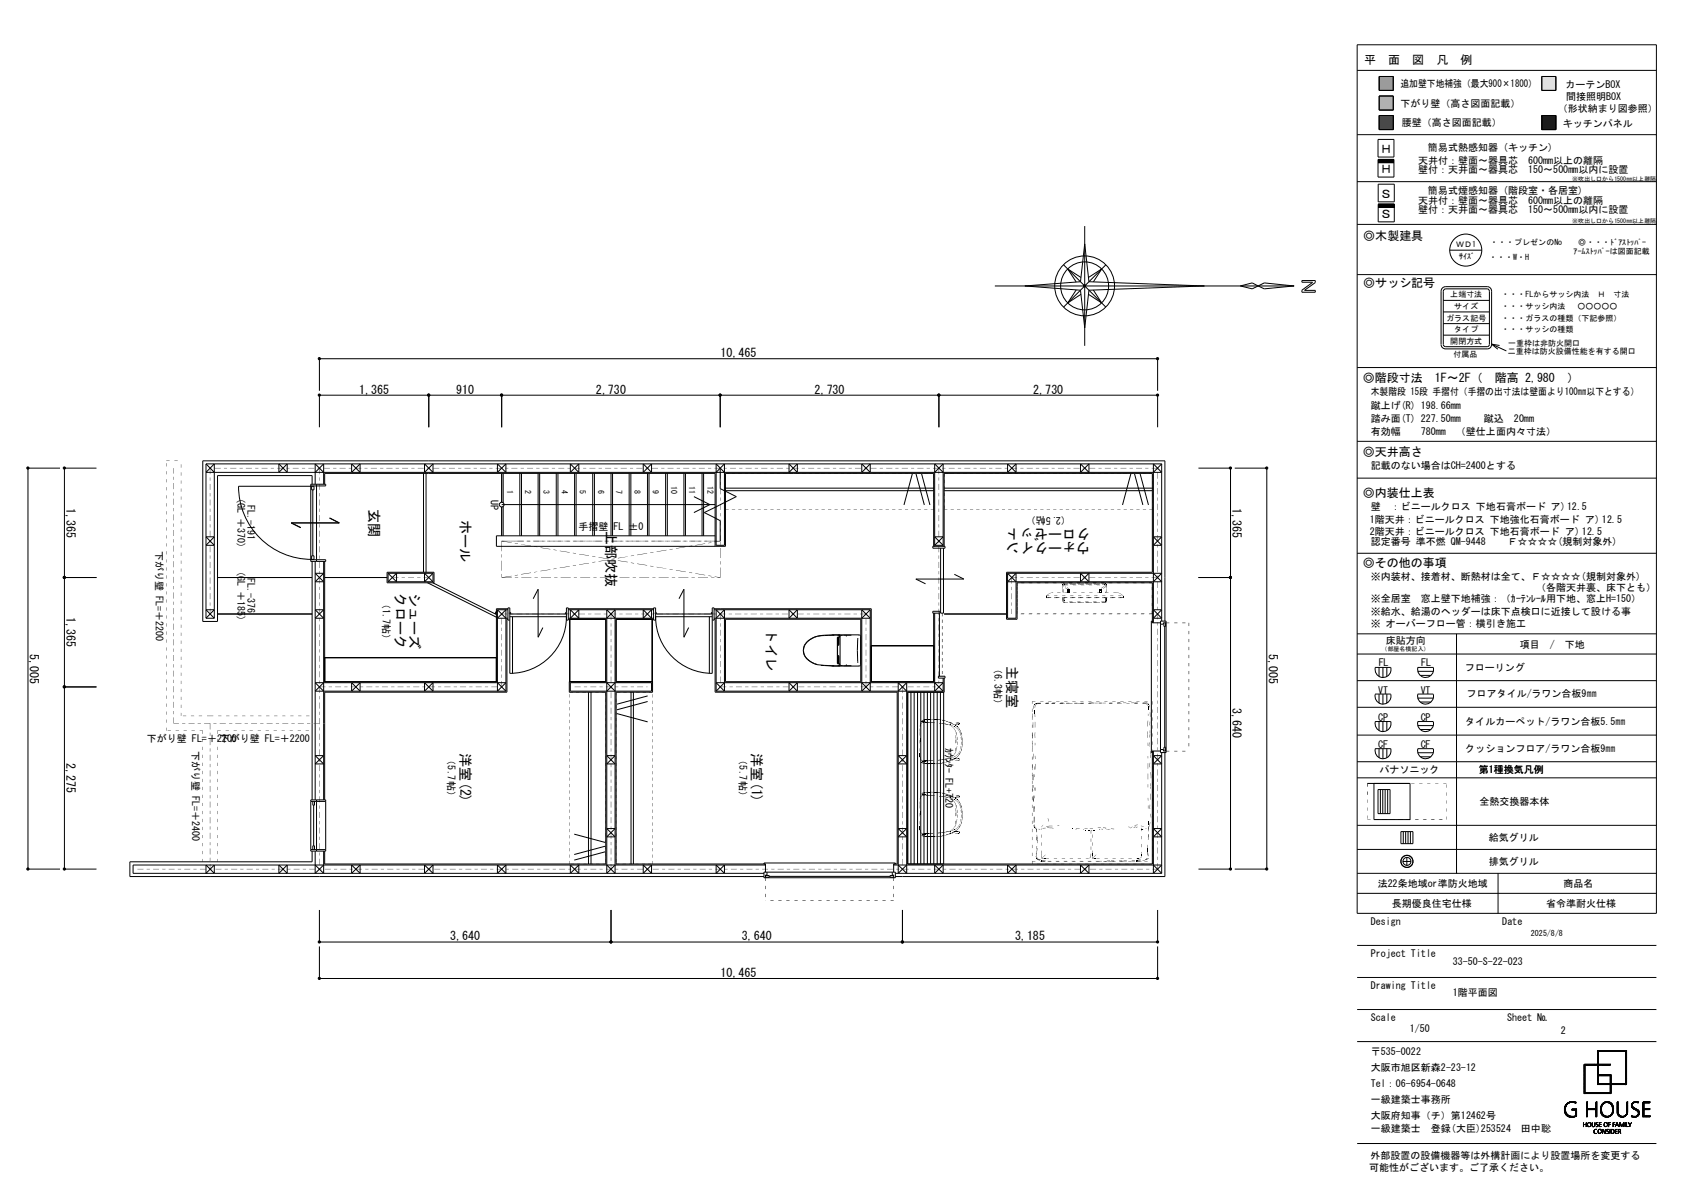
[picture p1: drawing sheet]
<svg xmlns="http://www.w3.org/2000/svg" width="420mm" height="297mm" viewBox="0 0 420 297" stroke-linecap="round" stroke-linejoin="round" font-family="sans-serif">
<defs><g id="words">
<g font-size="3.5">
<text x="92.2" y="127" transform="rotate(90 92.2 127)">玄関</text>
<text x="115" y="129.8" transform="rotate(90 115 129.8)">ホール</text>
<text x="151.3" y="132.6" transform="rotate(90 151.3 132.6)">上部吹抜</text>
<text x="272.3" y="135.6" transform="rotate(-180 272.3 135.6)">ウォークイン</text>
<text x="272.3" y="132.1" transform="rotate(-180 272.3 132.1)">クローゼット</text>
<text x="98.7" y="148.1" transform="rotate(90 98.7 148.1)">クローク</text>
<text x="102.2" y="148.1" transform="rotate(90 102.2 148.1)">シューズ</text>
<text x="191.4" y="157.1" transform="rotate(90 191.4 157.1)">トイレ</text>
<text x="251.5" y="166.2" transform="rotate(90 251.5 166.2)">主寝室</text>
<text x="115" y="188" transform="rotate(90 115 188)">洋室(2)</text>
<text x="187.7" y="188" transform="rotate(90 187.7 188)">洋室(1)</text>
</g>
<g font-size="3">
<text x="340.7" y="16.1">平　面　図　凡　例</text>
<text x="344.6" y="38.3">Ｈ</text>
<text x="344.6" y="43.3">Ｈ</text>
<text x="344.6" y="49.4">Ｓ</text>
<text x="340.4" y="59.8">◎木製建具</text>
<text x="344.6" y="54.4">Ｓ</text>
<text x="340.4" y="71.7">◎サッシ記号</text>
<text x="179.9" y="89.1">10,465</text>
<text x="340.3" y="95.3">◎階段寸法　1F～2F（　階高 2,980　）</text>
<text x="89.7" y="98.2">1,365</text>
<text x="113.9" y="98.2">910</text>
<text x="148.8" y="98.2">2,730</text>
<text x="203.4" y="98.2">2,730</text>
<text x="258" y="98.2">2,730</text>
<text x="340.3" y="113.7">◎天井高さ</text>
<text x="340.3" y="124">◎内装仕上表</text>
<text x="16.6" y="126.7" transform="rotate(90 16.6 126.7)">1,365</text>
<text x="307.8" y="126.7" transform="rotate(90 307.8 126.7)">1,365</text>
<text x="340.3" y="141.4">◎その他の事項</text>
<text x="16.6" y="154.1" transform="rotate(90 16.6 154.1)">1,365</text>
<text x="7.5" y="163.2" transform="rotate(90 7.5 163.2)">5,005</text>
<text x="316.9" y="163.2" transform="rotate(90 316.9 163.2)">5,005</text>
<text x="307.8" y="176.8" transform="rotate(90 307.8 176.8)">3,640</text>
<text x="16.6" y="190.5" transform="rotate(90 16.6 190.5)">2,275</text>
<text x="112.4" y="234.7">3,640</text>
<text x="185.2" y="234.7">3,640</text>
<text x="253.4" y="234.7">3,185</text>
<text x="179.9" y="243.8">10,465</text>
</g>
<g font-size="2.5">
<text x="349.7" y="21.8">追加壁下地補強（最大900×1800）</text>
<text x="390.9" y="21.9">カーテンBOX</text>
<text x="349.7" y="26.8">下がり壁（高さ図面記載）</text>
<text x="389" y="28.1">（形状納まり図参照）</text>
<text x="391.1" y="25">間接照明BOX</text>
<text x="350" y="31.5">腰壁（高さ図面記載）</text>
<text x="390.3" y="31.6">キッチンパネル</text>
<text x="354.1" y="40.9">天井付：壁面～器具芯　600mm以上の離隔</text>
<text x="356.5" y="37.8">簡易式熱感知器 (キッチン)</text>
<text x="354.1" y="43.3">壁付：天井面～器具芯　150～500mm以内に設置</text>
<text x="354.1" y="50.8">天井付：壁面～器具芯　600mm以上の離隔</text>
<text x="354.1" y="53.3">壁付：天井面～器具芯　150～500mm以内に設置</text>
<text x="356.5" y="48.3">簡易式煙感知器 (階段室・各居室)</text>
<text x="342.3" y="98.7">木製階段 15段 手摺付（手摺の出寸法は壁面より100㎜以下とする）</text>
<text x="342.3" y="102">蹴上げ(R) 198.66mm</text>
<text x="342.3" y="105.3">踏み面(T) 227.50mm</text>
<text x="370.5" y="105.2">蹴込　20mm</text>
<text x="342.3" y="108.6">有効幅</text>
<text x="354.8" y="108.6">780mm　（壁仕上面内々寸法）</text>
<text x="342.3" y="117.1">記載のない場合はCH=2400とする</text>
<text x="59.3" y="124.3" transform="rotate(90 59.3 124.3)">(GL ＋370)</text>
<text x="122.6" y="124.7" transform="rotate(90 122.6 124.7)">UP</text>
<text x="61.8" y="126.1" transform="rotate(90 61.8 126.1)">FL.-191</text>
<text x="267.4" y="129" transform="rotate(-180 267.4 129)">（2.5帖）</text>
<text x="342" y="130.6">1階天井：ビニールクロス 下地強化石膏ボード ア) 12.5</text>
<text x="342.3" y="127.3">壁　：ビニールクロス 下地石膏ボード ア)12.5</text>
<text x="38.9" y="137.5" transform="rotate(90 38.9 137.5)">下がり壁 FL=＋2200</text>
<text x="144.4" y="132.3">手摺壁</text>
<text x="153.2" y="132.3">FL ±0</text>
<text x="342" y="133.5">2階天井：ビニールクロス 下地石膏ボード ア) 12.5</text>
<text x="342.3" y="136.1">認定番号 準不燃 QM-9448　　Ｆ☆☆☆☆(規制対象外)</text>
<text x="59.3" y="142.5" transform="rotate(90 59.3 142.5)">(GL ＋185)</text>
<text x="61.8" y="144.3" transform="rotate(90 61.8 144.3)">FL.-376</text>
<text x="95.6" y="149.4" transform="rotate(90 95.6 149.4)">（1.7帖）</text>
<text x="342.3" y="144.7">※内装材、接着材、断熱材は全て、Ｆ☆☆☆☆(規制対象外)</text>
<text x="383.5" y="147.6">（各階天井裏、床下とも）</text>
<text x="342.3" y="150.2">※全居室　窓上壁下地補強：（ｶｰﾃﾝﾚｰﾙ用下地、窓上H=150）</text>
<text x="342.3" y="153.4">※給水、給湯のヘッダーは床下点検口に近接して設ける事</text>
<text x="342.3" y="156.6">※ オーバーフロー管：横引き施工</text>
<text x="346.1" y="160.7">床貼方向</text>
<text x="379.5" y="161.8">項目　/　下地</text>
<text x="248.3" y="165.8" transform="rotate(90 248.3 165.8)">（6.3帖）</text>
<text x="344.3" y="166.3">FL</text>
<text x="354.9" y="166.3">FL</text>
<text x="365.8" y="167.6">フローリング</text>
<text x="344.1" y="173.1">VT</text>
<text x="354.7" y="173.1">VT</text>
<text x="344.1" y="179.9">CP</text>
<text x="354.8" y="180">CP</text>
<text x="366.2" y="174.1">フロアタイル/ラワン合板9㎜</text>
<text x="36.7" y="185.1">下がり壁 FL=＋2200</text>
<text x="54.9" y="185.1">下がり壁 FL=＋2200</text>
<text x="365.9" y="180.8">タイルカーペット/ラワン合板5.5㎜</text>
<text x="48" y="187.5" transform="rotate(90 48 187.5)">下がり壁 FL=＋2400</text>
<text x="111.8" y="188.6" transform="rotate(90 111.8 188.6)">（5.7帖）</text>
<text x="184.6" y="188.6" transform="rotate(90 184.6 188.6)">（5.7帖）</text>
<text x="236" y="186.7" transform="rotate(90 236 186.7)">ｶｳﾝﾀｰ FL+720</text>
<text x="344.1" y="186.7">CF</text>
<text x="354.8" y="186.7">CF</text>
<text x="365.9" y="187.6">クッションフロア/ラワン合板9㎜</text>
<text x="344.4" y="193">パナソニック</text>
<text x="369.3" y="193">第1種換気凡例</text>
<text x="366.9" y="201">全熱交換器本体</text>
<text x="369.2" y="209.9">給気グリル</text>
<text x="369.2" y="215.9">排気グリル</text>
<text x="344" y="221.4">法22条地域or準防火地域</text>
<text x="390.4" y="221.4">商品名</text>
<text x="347.6" y="226.4">長期優良住宅仕様</text>
<text x="386" y="226.4">省令準耐火仕様</text>
<text x="342.3" y="230.8">Design</text>
<text x="375.1" y="230.8">Date</text>
<text x="342.3" y="238.8">Project Title</text>
<text x="362.8" y="241">33-50-S-22-023</text>
<text x="342.3" y="246.8">Drawing Title</text>
<text x="362.8" y="248.7">1階平面図</text>
<text x="342.3" y="254.8">Scale</text>
<text x="352" y="257.7">1/50</text>
<text x="376.3" y="254.8">Sheet №</text>
<text x="342.3" y="263.4">〒535-0022</text>
<text x="389.8" y="258">2</text>
<text x="342.3" y="267.4">大阪市旭区新森2-23-12</text>
<text x="342.3" y="271.4">Tel：06-6954-0648</text>
<text x="342.3" y="275.4">一級建築士事務所</text>
<text x="342.3" y="279.4">大阪府知事（チ）第12462号</text>
<text x="342.3" y="282.6">一級建築士　登録(大臣)253524　田中聡</text>
<text x="341.9" y="292.3">可能性がございます。ご了承ください。</text>
<text x="342.2" y="289.2">外部設置の設備機器等は外構計画により設置場所を変更する</text>
</g>
<g font-size="2">
<text x="363.6" y="61.8">ＷＤ1</text>
<text x="364.4" y="64.6">ｻｲｽﾞ</text>
<text x="371.8" y="64.8">・・・W・H</text>
<text x="372.1" y="61.1">・・・プレゼンのNo</text>
<text x="392.9" y="63.4">ｱｰﾑｽﾄｯﾊﾟｰは図面記載</text>
<text x="394.1" y="61.1">◎・・・ﾄﾞｱｽﾄｯﾊﾟｰ</text>
<text x="362.1" y="74.3">上端寸法</text>
<text x="363.1" y="77.1">サイズ</text>
<text x="374.9" y="77.1">・・・サッシ内法　 ○○○○○</text>
<text x="374.9" y="74.3">・・・FLからサッシ内法　Ｈ　寸法</text>
<text x="361.1" y="80">ガラス記号</text>
<text x="363.1" y="82.9">タイプ</text>
<text x="374.9" y="82.9">・・・サッシの種類</text>
<text x="374.9" y="80">・・・ガラスの種類（下記参照）</text>
<text x="362.1" y="85.8">開閉方式</text>
<text x="363" y="89">付属品</text>
<text x="376.5" y="88.4">二重枠は防火設備性能を有する開口</text>
<text x="376.6" y="86.4">一重枠は非防火開口</text>
<text x="126.6" y="122.3" transform="rotate(90 126.6 122.3)">1</text>
<text x="131.1" y="122.3" transform="rotate(90 131.1 122.3)">2</text>
<text x="135.7" y="122.3" transform="rotate(90 135.7 122.3)">3</text>
<text x="140.2" y="122.3" transform="rotate(90 140.2 122.3)">4</text>
<text x="144.8" y="122.3" transform="rotate(90 144.8 122.3)">5</text>
<text x="149.3" y="122.3" transform="rotate(90 149.3 122.3)">6</text>
<text x="153.9" y="122.3" transform="rotate(90 153.9 122.3)">7</text>
<text x="158.5" y="122.3" transform="rotate(90 158.5 122.3)">8</text>
<text x="163" y="122.3" transform="rotate(90 163 122.3)">9</text>
<text x="167.6" y="121.4" transform="rotate(90 167.6 121.4)">10</text>
<text x="172.1" y="121.4" transform="rotate(90 172.1 121.4)">11</text>
<text x="176.7" y="121.4" transform="rotate(90 176.7 121.4)">12</text>
<text x="382.3" y="233.6">2025/8/8</text>
</g>
<g font-size="1.5">
<text x="392.6" y="45.1">※吹出し口から1500㎜以上離隔</text>
<text x="392.6" y="55.8">※吹出し口から1500㎜以上離隔</text>
<text x="345" y="162.6">（部屋名横記入）</text>
</g>
</g></defs>
<path d="M344.4 19.1h3.5v3.5h-3.5z" fill-rule="evenodd" fill="#979797" stroke="#979797" stroke-width=".25"/>
<g fill="none" stroke="#000" stroke-width=".25">
<path d="M338.9 17.6h74.7M338.9 11.2h74.7v216.8h-74.7zM344.4 19.1h3.5v3.5h-3.5zM385 19.1h3.5v3.5h-3.5zM338.9 33.6h74.7M344.1 34.8h4v4.4h-4zM344.1 39.8h4v4.4h-4zM344.1 39.9h4M344.1 39.8h4M344.4 24h3.5v3.5h-3.5zM344.4 28.8h3.5v3.5h-3.5zM385 28.8h3.5v3.5h-3.5z"/>
<path d="M270.8 56.4v29.9M338.9 56h74.7M338.9 45.3h74.7M344.1 40.6h4M344.1 40.5h4M344.1 40.4h4M344.1 40.3h4M344.1 40.2h4M344.1 40.1h4M344.1 40h4M344.1 51.7h4M344.1 46h4v4.4h-4z"/>
<path d="M344.1 51h4v4.4h-4zM344.1 51.6h4M344.1 51.5h4M344.1 51.4h4M344.1 51.3h4M344.1 51.2h4M344.1 51.1h4M248.4 71.4h74.7M255.9 71.4l13.9-1.1 1-9.4 1.1 9.4 28.8 1.1-28.8 1-1.1 9.4-1-9.4zM265.6 66.1l10.5 10.6M268.7 72.3l-2.1 3.3 3.3-2.2M269.9 69.3l-3.3-2.2 2.1 3.3"/>
<path d="M271.8 69.3l3.3-2.2-2.1 3.3M273 72.4l2.1 3.2-3.3-2.2M276.1 66.1l-10.5 10.6M309.7 71.4l3-.8 1.5 .8-1.5 .7zM314.2 71.4l1.5-.8 7.4 .8M314.2 71.4l1.5 .7 7.4-.7M325.1 70h3.3v.5l-2.6 1.9 2.6 .1v.4h-3.3v-.5l2.6-1.9-2.6-.1zM338.9 68.5h74.7M360.4 77.9h11.5M360.4 75h11.5M360.9 71.5h10.4a1.1 1.1 0 0 1 1.1 1.2v13.2a1.07 1.07 0 0 1-1.1 1.2h-10.4M360.9 72.1h10.4l.3 .1 .3 .5-.1 13.6-.5 .2h-10.4"/>
<path d="M361 72.1l-.4 .2-.2 .4v13.3l.1 .3 .5 .2M361 71.5a1.14 1.14 0 0 0-1.2 1.2v13.2a1.1 1.1 0 0 0 1.2 1.2M362 62.4h8M79.8 97.5v-8h209.3v8M107.1 98.6v8M125.3 98.6v8M179.8 98.6v8M234.4 98.6v8M338.9 91.7h74.7M360.4 80.8h11.5M360.4 83.7h11.5M372.4 85.9l3.7 1.7"/>
<path d="M372.4 85.9l2 .3M372.4 85.9l1.6 1.3M15 116.8h-8v100.1h8M24.1 116.8h-8v100.1h8M51.4 115.8h238.7M51.4 115.8v38.5M51.4 115.8l2.1 2.1M69.6 115.8v2.1l2.1-2.1v2.1zM78.7 117.9l2.1-2.1v5.1M79.8 106.6v-8h209.3v8M80.8 117.9l-2.1-2.1v5.1M87.8 115.8v2.1l2.1-2.1v2.1z"/>
<path d="M105.7 118.2v24.6M106 115.8l2.1 2.1v-2.1l-2.1 2.1zM106.4 118.2v24.6M124.2 115.8v2.1l2.1-2.1v2.1zM125.3 118.2v7.1M125.6 118.2v7.3M129.8 118.2v15.5M130.2 118.2v15.5M134.4 118.2v15.5M134.7 118.2v15.5M138.9 118.2v15.5M139.3 118.2v15.5"/>
<path d="M142.4 115.8v2.1l2.1-2.1v2.1zM143.5 118.2v15.5M143.8 118.2v15.5M148 118.2v15.5M148.4 118.2v15.5M152.6 118.2v15.5M153 118.2v15.5M157.1 118.2v15.5M157.5 118.2v15.5M160.6 115.8v2.1l2.1-2.1v2.1zM161.7 118.2v15.5M162.1 118.2v15.5"/>
<path d="M166.2 118.2v15.5M166.6 118.2v15.5M170.8 118.2v15.5M171.2 118.2v15.5M175.3 118.2v15.5M175.7 118.2v15.5M178.8 117.9l2.1-2.1v20.3h-2.1v-20.3l2.1 2.1M179.8 116.8v5.2l4.1 2-8 3.9 3.9 2.1v5M197 115.8v2.1l2.1-2.1v2.1zM215.2 115.8v2.1l2.1-2.1v2.1zM227.8 118.3l-2.1 7.7M228.7 118.3l2.1 7.7"/>
<path d="M230.1 118.3l2.1 7.7M233.4 117.9l2.1-2.1v20.6M235.5 117.9l-2.1-2.1v20.6M251.6 115.8l2.1 2.1v-2.1l-2.1 2.1zM269.8 115.8v2.1l2.1-2.1v2.1zM282.4 118.3l-2.1 7.7M283.3 118.3l2.1 7.7M284.7 118.3l2.1 7.7M290.1 115.8v39.2M290.1 115.8l-2.1 2.1M299.3 116.8h8v100.1h-8M308.3 116.8h8v100.1h-8"/>
<path d="M338.9 110.2h74.7M338.9 119.3h74.7M51.4 134h2.1l-2.1 2.1h2.1zM77.6 121.3h3.7v-.4h-3.7v19.2h3.7v-.4h-3.7M77.8 121.4v.9h.6v-.9h-18.8a18.2 18.2 0 0 0 18.2 18.2M77.8 138.7h.6v.9h-.6zM77.9 120.9v-2.2h-23.6v36.4h-3.7v-40.1h240.3v40M78.1 122.3v16.4M79 120.9v19.2M81.1 120.9v-2.7h97.5v18.2M82.3 129.3l2.4 1.2h-12l2.4 1.2M125.3 126.5v7.2"/>
<path d="M125.3 125.9h53.3M125.6 126.4v7.3M173.3 124l3.9 1.9-3.9 2M178.6 133.7h-54.6v2.7h57.1v-18.2h52v18.2M181.1 121.8h52M181.1 122.5h52M232.9 136.4h3.1v.4h-3.1zM233.4 134h2.1l-2.1 2.1h2.1zM234.9 136.8v16.2h.7v-16.2M235.8 136.4v-18.2h51.9v24.6h-36.4v11.8h2.7v-9.1h33.7v9.9h2.1M235.8 121.8h51.9M235.8 122.5h51.9"/>
<path d="M288 134h2.1l-2.1 2.1h2.1zM338.9 138.1h74.7M16.1 144.1h8M51.4 154.3h2.1M51.4 154.3l2.1-2.1h-2.1l2.1 2.1M53.5 154.3v-38.5l-2.1 2.1h238.7l-2.1-2.1v39.6M54.3 153.2h23.6M54.3 144.1h23.6M77.9 140.1v59.5M78.7 152.2h2.1l-2.1 2.1h2.1zM78.7 143.1h2.1l-2.1 2.1h2.1zM78.7 140.1v59.5"/>
<path d="M80.8 140.1v59.5M81.1 144.1h15.5M81.1 140.1v30h42.9v-18.2h2.8M96.6 142.8h11.8v2.7h-11.8zM96.9 145.2h11.2M96.9 143.1h11.2M96.9 143.1l2.1 2.1v-2.1l-2.1 2.1M96.9 143.1v2.1M106.8 145.5l17.2 8.6M108.1 145.5l15.9 7.9M108.1 143.1l-2.1 2.1v-2.1l2.1 2.1M108.1 143.1v2.1"/>
<path d="M124 152.6l-.3 .6M124.2 152.2h2.6M124.2 152.2v20.3l2.1-2.1h-47.6l2.1 2.1M124.2 152.2l2.1 2.1M126.8 154.6h-.2v18.2h-45.5v26.8M126.8 154.3h-2.6l2.1-2.1v20.3M127.3 153.9l14.1 .1a14.1 14.1 0 0 1-14.1 14.1v-14.9h-.1l.1-1.5h-.5v3.1h.5M127.3 153.2h14.1M127.3 152.9h.2v.3M128 153.9v14.2M133.1 149.4l1.3-2.3v11.9l1.2-2.4M141.4 151.7h.5v3.1h-.5z"/>
<path d="M141.4 152.9h-.2v.3M141.9 154.6h9.4v15.5h-9.1v2.7h9.1v42.8h-70.2v-3.2M141.9 151.9h21.3M141.9 154.3h21.3M141.9 152.2h21.3M142.2 154.6v15.5M142.4 152.2v2.1l2.1-2.1v2.1zM151.5 154.3l2.1-2.1v65.8l-2.1-2.1M153.6 154.3l-2.1-2.1v65.8l2.1-2.1M160.6 152.2v2.1l2.1-2.1v2.1zM162.9 154.6v15.5M163.2 154.6h-9.4v15.5h9.1v2.7h-9.1v42.8h37.3v2.1"/>
<path d="M163.2 151.7h.5v1.3h-.1l.1 1.8h-.5zM163.7 153.2h14.1M163.7 152.9h.2v.3M169.5 149.4l1.3-2.3v11.9l1.2-2.4M177.1 153.9v14.2M177.8 153.9l-14.1 .1a14.1 14.1 0 0 0 14.1 14.1v-16.4h.5v3.1h-.5M177.8 152.9h-.2v.3M178.3 154.6h.3v18.2h45.4v42.8h-.9v2.1M178.3 151.9h39.3v18.2h15.5v-17.1M178.3 154.3h39l-2.1-2.1v20.3l2.1-2.1M178.3 152.2h39M180.9 154.3l-2.1-2.1v20.3"/>
<path d="M181.1 154.6h33.8v15.5h-33.8zM197 152.2v2.1l2.1-2.1v2.1zM202.7 159.3l-1.1 .8M204.1 158.8l-1.4 .5M207.7 158.5h6.8l.4 .2M207.7 158.5l-3.6 .3M207.7 158.5h1.9M208.3 158.5l-4.2 .3M209.1 159.1v6.5M209.1 158.5l.7 .1M209.2 159h.5M209.3 159.1v1.8"/>
<path d="M209.4 159.1v1.8M209.6 158.5l.1 .5M209.6 158.5h.1M209.7 159h-.5M209.8 158.6v7.5M211.2 158.6l.3 .2M212.6 158.5l-2.8 .1M214.2 159.3l-.1 3 .1 3.1M214.5 158.6v.1M217.3 152.2v20.3l-2.1-2.1M217.3 152.2l-2.1 2.1M232.9 152.6h1.8v.4h-1.8z"/>
<path d="M233.4 153v19.5l2.1-2.1h-56.7l2.1 2.1v-20.3l-2.1 2.1M234.6 153v15.8M235.8 153.2h15.5M238.3 143.3l2.4 1.2h-12l2.4 1.2M251.6 143.1v11.2h2.1v-11.2l-2.1 2.1h38.5l-2.1-2.1M251.6 143.1h38.5l-2.1 2.1M251.6 143.1l2.1 2.1M269.8 143.1l2.1 2.1v-2.1l-2.1 2.1zM287.7 155h-.2v32.8h.2M288 152.2h2.1l-2.1 2.1h2.1zM289.8 155h1.4v32.8h-1.4zM290.6 155.4v.9h.4v-.9"/>
<path d="M290.8 156.3v30.2M291.2 155.4h-.7v.4h-.7M299.3 144.1h8M338.9 158.2h74.7M363.7 158.2v59.8M16.1 171.4h8M80.8 170.4l-2.1 2.1h47.6M87.8 170.4v2.1l2.1-2.1v2.1zM106 170.4v2.1l2.1-2.1v2.1zM124 164.1l-42.9 .1h42.9M124.2 170.4l2.1 2.1M142.4 170.4h20.3v2.1h-20.3z"/>
<path d="M146.9 172.8v42.8M147.6 172.8v42.8M151.5 170.4l2.1 2.1M153.6 170.4l-2.1 2.1M154 178.1l7.7 2.1M157.6 172.8v42.8M158.2 172.8v42.8M161.7 173.7l-7.7 2.1M161.7 175.1l-7.7 2.1M178.8 172.5h56.7M180.9 170.4l-2.1 2.1M197 170.4v2.1l2.1-2.1v2.1z"/>
<path d="M201.6 160.1a2.94 2.94 0 0 0 .5 4.9M201.6 160.1a3 3 0 0 0 .5 4.9M202.1 165a6.9 6.9 0 0 0 4.8 1.1l.9 .1M205 166.1l2.7 .1M209.1 163.6l.3 .1M209.1 163.7h.3M209.1 161h.3M209.3 163.8v1.8M209.3 166.1l.3 .1M209.3 165.7h-.1h.5M209.4 163.7l.1 1.9h-.4M209.4 163.8v1.8"/>
<path d="M209.4 161l.1-1.9h-.4v6.5M209.4 161l-.3 .1M209.6 166.2h.1M209.6 165.7h.1M209.7 165.7v.5M209.8 166.1l-2.1 .1M209.8 166.1h.8M210.7 166.2h1.9M211.5 165.9l-.3 .2M214.5 166v.1M214.9 166l-.4 .2h-6.8M217.6 161.2h15.5"/>
<path d="M224.3 172.5l2.1-2.1v47.6l-2.1-2.1M226.4 172.5l-2.1-2.1v47.6l2.1-2.1M227.5 172.8v42.8M228.3 172.8v42.8M229.1 172.8v42.8M229.9 172.8v42.8M230.7 172.8v42.8M231.6 172.8v42.8M232.4 172.8v42.8M233.2 172.8v42.8M233.4 170.4l2.1 2.1M234 172.8v42.8"/>
<path d="M234.3 168.8h1.7v.4h-1.7zM234.8 172.8v42.8M235.5 169.2v3.3M235.6 172.8v42.8M235.8 169.2v3.6h-9.1v42.8h61v-28.1h2.1M338.9 163.2h74.7M338.9 169.9h74.7M338.9 176.5h74.7M343.4 173.2h3.9M343.4 166.6h3.9a1.99 1.99 0 0 1-2 2.5 1.99 1.99 0 0 1-1.9-2.5zM343.4 173.3a1.99 1.99 0 0 0 1.9 2.4 1.99 1.99 0 0 0 2-2.4M344.3 166.6v2.2"/>
<path d="M344.3 173.3v2.2M345.3 166.6v2.5M345.3 173.3v2.5M346.3 166.6v2.2M346.3 173.3v2.2M354 173.2h3.9M354 167.6h3.9M354 174.2h3.9M354 166.6h3.9a1.99 1.99 0 0 1-1.9 2.5 1.99 1.99 0 0 1-2-2.5zM354 173.3a1.99 1.99 0 0 0 2 2.4 1.99 1.99 0 0 0 1.9-2.4M354.6 168.6h2.7M354.6 175.2h2.7"/>
<path d="M77.6 199.6h3.7v12.8h-3.7zM78.7 188.6h2.1l-2.1 2.1h2.1zM79 199.6v12.8M151.5 188.6h2.1l-2.1 2.1h2.1zM224.3 188.6h2.1l-2.1 2.1h2.1zM288 187.5v30.5l2.1-2.1h-67M288 188.6h2.1l-2.1 2.1h2.1zM289.8 187.1h.7v.4h.7M290.1 187.8v30.2M290.6 187.5v-1h.4v1M290.9 187.8v31h-67.3M338.9 194.1h74.7"/>
<path d="M338.9 183.5h74.7M338.9 190.1h74.7M341.4 195.5h10.7v9.1h-9v-9.1M343.4 180.1h3.9a1.99 1.99 0 0 1-2 2.5 1.99 1.99 0 0 1-1.9-2.5zM343.4 186.9h3.9a1.99 1.99 0 0 1-2 2.5 1.99 1.99 0 0 1-1.9-2.5zM344.1 197.1h3v6h-3zM344.3 180.1v2.2M344.3 186.9v2.2M344.7 197.1v6M345.3 197.1v6M345.3 180.1v2.5M345.3 186.9v2.5"/>
<path d="M345.9 197.1v6M346.3 180.1v2.2M346.3 186.9v2.2M346.5 197.1v6M354 180.1h3.9M354 181.1h3.9M354 186.9h3.9M354 187.9h3.9M354 180.1a1.99 1.99 0 0 0 2 2.5 1.99 1.99 0 0 0 1.9-2.5M354 186.9a1.99 1.99 0 0 0 2 2.5 1.99 1.99 0 0 0 1.9-2.5M354.6 182.1h2.7M354.6 188.9h2.7"/>
<path d="M51.4 215.9v2.1l2.1-2.1v2.1zM69.6 215.9v2.1l2.1-2.1v2.1zM77.6 212h3.7M77.6 200h3.7M77.9 212.4v2.7h-45.5v3.7h158.4M78.1 200v1h.4v-1M78.1 212v-.9h.4v.9M78.3 201v10.1M78.7 212.4v5.6l2.1-2.1M80.8 212.4v5.6l-2.1-2.1M87.8 215.9v2.1l2.1-2.1v2.1zM106 215.9v2.1l2.1-2.1v2.1z"/>
<path d="M124.2 215.9v2.1l2.1-2.1v2.1zM142.4 215.9v2.1l2.1-2.1v2.1zM143.4 208.2l7.7 2.1M151.1 212.6l-7.7 2.1M151.1 211.2l-7.7 2.1M151.5 206.8h2.1l-2.1 2.1h2.1zM160.6 215.9v2.1l2.1-2.1v2.1zM178.8 215.9v2.1l2.1-2.1v2.1zM190.8 217.7h32.8v1.4h-32.8zM190.8 215.6v-.2h32.8v.2M191.1 215.9h-157.9v2.1h157.6M191.1 218.5h1v.4h-1"/>
<path d="M191.5 217.7v.7h-.4v.7M192.1 218.7h30.1M222.8 217.7v.7h.3v.7M223.1 218.5h-.9v.4h.9M223.6 218h66.5M224.3 206.8h2.1l-2.1 2.1h2.1zM233.4 215.9v2.1l2.1-2.1v2.1zM251.6 215.9v2.1l2.1-2.1v2.1zM269.8 215.9v2.1l2.1-2.1v2.1zM288 206.8h2.1l-2.1 2.1h2.1zM288 215.9l2.1 2.1M338.9 218h74.7"/>
<path d="M338.9 212h74.7M338.9 206h74.7M349.8 207.6h3v3h-3zM350.3 215h2M350.4 207.6v3M351 207.6v3M351.3 214v2M351.6 207.6v3M352.2 207.6v3M374.1 218v10M79.8 227.1v8h209.3v-8M79.8 236.2v8h209.3v-8"/>
<path d="M152.6 227.1v8M225.3 227.1v8M338.9 236h74.7M338.9 223h74.7M338.9 244h74.7M338.9 252h74.7M338.9 260h74.7M390.6 277.2l.5 .5M390.6 277.1l.4 .4M390.6 277l.4 .5M390.6 276.9l.3 .4M390.6 276.7l.3 .4"/>
<path d="M390.6 276.6l.3 .4M390.6 276.6l.3 .3M390.6 276.5l.3 .3M390.7 277.5l1.3 1.3-.5-.5M390.7 277.4l.5 .5M390.7 277.3l.4 .5M390.7 276.4l.2 .2M390.7 277.6l1.2 1.2M390.7 276.2l.2 .2M390.7 277.7l1.1 1.1M390.8 277.9l.8 .8M390.8 277.8l.9 1"/>
<path d="M390.8 275.9l.2 .3M390.8 276l.3 .1M390.8 275.8l.3 .3M390.9 278.1l.5 .5M390.9 277.2l-.3-.4 .3 .4M390.9 276.7l-.2-.3 .2 .3M390.9 275.7l.2 .4-.2-.3M390.9 275.7l.3 .2-.2-.3 .3 .2M390.9 276.5l-.2-.3 .2 .4M391 275.6l.2 .2M391 276.3l-.3-.2 .3 .3M391.1 275.5l.2 .3"/>
<path d="M391.1 275.5l.2 .2M391.1 275.5l.3 .2M391.2 275.4l.2 .2M391.2 278l-.5-.6 1.4 1.4M391.3 275.3l.3 .2M391.5 275.2l.2 .2M391.5 275.5l-.3-.1 .3 .2M391.6 275.5l-.2-.2 .2 .2M391.6 275.2l.1 .2M391.6 275.1l.2 .2M391.6 275.5l-.2-.2 .1 .2M391.6 278.4l.5 .4"/>
<path d="M391.7 275.1l.2 .2M391.7 275.1l.3 .2M391.7 278.4l.4 .4M391.8 278.4l.4 .4M391.8 278.5l.5 .3-.4-.3M392 278.5l.4 .3-.4-.2M392.1 275l.2 .2M392.1 275l.3 .2M392.1 278.6l.5 .2-.3-.2M392.2 275.2l-.3-.2 .2 .3M392.2 275l.3 .2M392.3 275l.3 .2"/>
<path d="M392.3 278.6l.3 .2M392.4 275l.3 .2M392.4 278.6l.3 .2M392.5 275l.3 .2M392.5 277v.1M392.5 276.9v.2M392.5 276.9l.1 .2M392.5 278.6l.3 .2-.2-.2M392.6 276.8l.3 .3M392.6 275l.3 .2M392.6 278.6l.2 .2M392.6 278.6l.4 .2"/>
<path d="M392.6 276.8l.4 .3-.3-.3M392.6 275l.4 .2M392.7 277.1l-.2-.3 .3 .3M392.7 275l.4 .2M392.7 276.8l.4 .3M392.7 276.8l.3 .3M392.8 278.6l.2 .2M392.8 276.8l.3 .3M392.9 275l.3 .3-.3-.3M392.9 276.8l.3 .3M392.9 275l.5 .3M392.9 278.6l.3 .2"/>
<path d="M393 276.8l.3 .3-.2-.3M393 275l.4 .4M393 278.6l.4 .2M393 276.8l.3 .3M393.1 276.8l.6 .6M393.1 278.8l-.3-.2 .3 .2M393.1 276.8l.6 .5M393.1 275l.4 .4M393.2 276.8l.5 .4M393.2 275l.3 .3-.2-.3M393.3 278.5l.2 .2M393.3 276.8l.4 .4"/>
<path d="M393.4 276.8l.3 .3M393.4 275l.1 .2-.1-.2M393.4 278.1l.3 .4-.3-.3M393.4 278l.3 .4M393.4 278l.3 .3M393.4 277.7l.3 .5-.3-.3M393.4 277.5l.3 .5M393.4 277.4l.3 .3M393.4 277.2l.3 .5M393.4 276.8l.3 .1M393.4 278.7l-.2-.2 .3 .2M393.4 278.4l.2 .2"/>
<path d="M393.4 278.2l.3 .4M393.4 277.5l.3 .3M393.4 277.3l.3 .2M393.5 275.1h.1M393.5 276.8l.2 .1M393.6 276.8l.1 .1M393.7 276.8h.1M395.5 272.9v.1M395.5 272.2l.3 .5M395.5 272.1l.3 .3M395.5 271.9l.3 .4M395.5 271.8l.3 .4"/>
<path d="M395.5 271.5l.3 .5M395.5 271.4l.3 .3M395.5 271.1l.3 .4M395.5 270.9l.3 .3M395.5 270.8l.3 .3M395.5 270.6l.3 .4M395.5 270.5l.3 .3M395.5 270.4l.3 .3M395.5 270.3l.3 .3M395.5 270.2l.3 .4-.3-.3M395.5 268.3l.3 .4M395.5 268.5l.3 .3"/>
<path d="M395.5 268.8l.3 .3M395.5 268.9l.3 .3-.3-.3M395.5 269l.3 .3M395.5 269.1l.3 .3M395.5 269.2l.3 .3-.3-.3M395.5 269.3l.3 .3-.3-.2M395.5 269.4l.3 .3M395.5 269.5l.3 .3M395.5 269.6l.3 .3M395.5 270.1l.3 .3M395.5 269.8l.3 .3M395.5 272.5l.5 .5"/>
<path d="M395.5 272.7l.4 .3-.4-.2 .2 .2M395.5 265.9l.3 .4M395.5 266.3l.3 .2M395.5 266.2l.3 .4-.3-.3M395.5 266.4l.3 .3M395.5 265.7l.3 .3-.2-.1M395.5 265.8l.3 .3M395.5 266.5l.3 .3-.3-.2M395.5 266.7l.3 .2M395.5 266.1l.3 .3M395.5 266.3l.3 .3M395.5 267.2l.3 .5"/>
<path d="M395.5 266.6l.3 .3M395.5 267.3l.3 .2M395.5 267.7l.3 .3M395.5 267.6l.3 .2M395.5 266.8l.3 .3M395.5 267.5l.3 .4-.3-.3M395.5 267.8l.3 .3-.3-.2M395.5 268l.3 .2M395.5 268.3l.3 .2M395.5 267.5l.3 .3M395.5 268.4l.3 .2M395.5 267.6l.3 .3"/>
<path d="M395.5 268.9l.3 .2M395.5 268.1l.3 .3M395.5 268.9l.3 .3M395.5 270.6l.3 .2M395.5 271.4l.3 .2M395.5 271.6l.3 .3M395.5 267.9l.3 .3M395.5 272.8l.2 .2M395.6 265.6l.3 .3M395.6 265.9h.2M395.6 273l-.1-.1 .2 .1M395.7 265.9h.1"/>
<path d="M395.8 271.5l-.3-.2 .3 .3M395.8 271.2l-.3-.2 .3 .4M395.8 268.9l-.3-.3 .3 .4M395.8 269.9l-.3-.2 .3 .3M395.8 270.2l-.3-.3 .3 .4M395.8 265.9l-.3-.3 .3 .3M395.8 267l-.3-.3 .3 .3M395.8 267.2l-.3-.2 .3 .4M395.8 268.3l-.3-.2 .3 .3M395.8 272.8l.2 .2M395.9 272.8l.2 .2M395.9 265.6l.3 .3"/>
<path d="M395.9 265.9l-.3-.3 .5 .3M395.9 273l-.4-.5 .6 .5M396 265.6l.2 .3M396 272.8l.2 .2M396 265.6l.4 .3M396.1 272.8l.3 .2M396.1 265.6l.2 .3M396.2 276.2l.2 .5M396.2 276.1l.2 .4M396.2 275.8l.2 .3M396.2 275.7l.2 .4M396.2 275.5l.2 .4-.2-.3"/>
<path d="M396.2 275.5l.2 .3M396.2 275.3l.2 .2M396.2 275.1l.2 .5M396.2 276.5l.5 .5-.3-.3M396.2 276.4l.4 .6-.4-.5 .2 .4M396.2 278.6l.2 .2M396.2 278.5l.2 .3M396.2 278.3l.2 .5M396.2 278.2l.2 .3-.2-.3M396.2 278l.2 .4-.2-.3M396.2 277.8l.2 .3M396.2 277.5l.2 .4"/>
<path d="M396.2 277.5l.2 .3M396.2 277.4l.2 .3-.2-.2M396.2 277.2l.2 .3M396.2 277l.2 .5-.2-.3M396.2 276.9l.2 .3M396.2 276.7l.2 .5M396.2 272.8l.3 .2-.3-.2M396.2 278.3l.2 .3M396.2 278l.2 .3M396.2 277.7l.2 .3M396.2 277.3l.2 .3M396.2 276.6l.2 .4"/>
<path d="M396.2 275.4l.2 .3M396.2 278.8v-.2l.1 .2M396.2 265.6l.4 .3M396.2 275l.2 .3M396.3 272.8l.2 .2M396.3 272.8l.4 .2M396.3 275h.1M396.4 265.6l.3 .3M396.4 276.2l-.2-.3 .2 .4M396.4 275.3l-.2-.3 .2 .3M396.4 275.2l-.2-.2 .2 .2M396.4 276.9h.1"/>
<path d="M396.4 278.2l-.2-.3 .2 .3M396.4 277h.1M396.5 276.7l.4 .3M396.5 272.8l.2 .2M396.5 265.6l.3 .3M396.6 276.7l.3 .3M396.6 265.6l.3 .3M396.7 276.7l.3 .3M396.7 273l-.2-.2 .3 .2M396.7 272.8l.3 .2M396.8 276.7l.3 .3-.3-.3M396.9 276.7l.3 .3"/>
<path d="M396.9 273l-.2-.2 .3 .2M396.9 265.6l.3 .3-.2-.3M396.9 277l-.3-.3 .4 .3M397 276.7l.3 .3M397 265.9l-.3-.3 .4 .3M397 265.6l.5 .3M397.1 273l-.3-.2 .5 .2M397.1 265.6l.3 .3M397.1 276.7l.4 .3M397.2 272.8l.2 .2M397.2 276.7l.4 .3M397.2 273l-.2-.2 .3 .2"/>
<path d="M397.2 272.8l.3 .2-.2-.2M397.3 277l-.3-.3 .4 .3M397.3 265.6l.3 .3-.3-.3M397.3 276.7l.3 .3M397.3 265.6l.2 .3M397.3 265.6l.4 .3M397.4 276.7l.5 .3M397.4 272.8l.3 .2M397.5 265.6l.4 .3M397.6 273l-.3-.2 .3 .2M397.6 277l-.3-.3 .4 .3M397.6 276.7l.3 .3"/>
<path d="M397.7 276.7l.3 .3M397.7 265.6l.4 .3M397.7 272.8l.3 .2M397.8 276.7l.4 .3M397.8 273l-.3-.2 .4 .2M397.8 272.8l.3 .2M397.8 265.6l.5 .3-.3-.3M397.9 276.7l.3 .3M398 272.8l.1 .2M398 276.7l.4 .3M398 272.8l.3 .2M398.1 265.6l.3 .3"/>
<path d="M398.1 276.7l.6 .6M398.1 272.8l.3 .2-.3-.2M398.1 265.6l.3 .3-.1-.3M398.1 276.7l.6 .7M398.2 276.7l.5 .5-.2-.3M398.2 277l-.3-.3 .4 .3M398.2 272.8l.3 .2M398.2 265.6l.3 .3M398.3 276.7l.4 .5M398.3 272.8l.3 .2M398.3 272.8l.2 .2M398.4 272.8l.3 .2"/>
<path d="M398.5 276.2l.2 .3M398.5 276.1l.2 .4M398.5 275.8l.2 .5M398.5 278.7l.1 .1M398.5 278.6l.2 .2M398.5 278.4l.2 .4-.2-.3M398.5 278.1l.2 .3M398.5 277.9l.2 .3M398.5 277.5l.2 .5M398.5 277.3l.2 .2M398.5 277.1l.2 .5M398.5 276.5l.2 .3"/>
<path d="M398.5 276.8l.2 .3M398.5 277.2l.2 .2M398.5 277.5l.2 .2M398.5 275.3l.2 .2M398.5 275.1l.2 .4-.2-.3M398.5 272.8l.2 .2M398.5 275.3l.2 .3M398.5 275.4l.2 .4M398.5 275.6l.2 .5M398.5 275.8l.2 .3M398.5 265.6l.3 .3M398.5 278l.2 .3"/>
<path d="M398.5 277.9l.2 .4M398.5 277.7l.2 .3M398.5 277.4l.2 .4M398.5 277.3l.2 .4M398.5 278.7v.1M398.5 276.4l.2 .3M398.5 275.3l.2 .4M398.5 275l.2 .2M398.6 272.8l.3 .2M398.6 265.6l.5 .6-.2-.3M398.6 265.9l-.3-.3 .4 .3M398.6 275l.1 .2"/>
<path d="M398.7 272.8l.3 .2-.2-.2M398.7 275v.2M398.7 276.6l-.2-.3 .2 .3M398.7 278.5l-.2-.3 .2 .4M398.7 278.1l-.2-.3 .2 .4M398.7 276.9l-.2-.3 .2 .4M398.7 275.3l-.2-.3 .2 .4M398.7 265.6l.4 .4M398.7 275h.1M398.8 272.8l.3 .2M398.8 265.9l-.1-.3 .4 .5M398.8 265.6l.3 .3"/>
<path d="M398.9 262.5l.2 .2M398.9 262.4l.2 .2zM398.9 262.3l.1 .2M398.9 262.2l.2 .3M398.9 263.6l.2 .3M398.9 263.5l.2 .3-.2-.2M398.9 264.6l.2 .2-.2-.1M398.9 263.4l.2 .2M398.9 263.3l.2 .3M398.9 263.2l.2 .3M398.9 262.8l.2 .3M398.9 263.9l.2 .3"/>
<path d="M398.9 262.6l.2 .3M398.9 262.5l.2 .3M398.9 263.7l.2 .2M398.9 264.8l.2 .3-.2-.2M398.9 263.8l.2 .3M398.9 265l.2 .2M398.9 265.3l.2 .2M398.9 264.2l.2 .3M398.9 265.6l.3 .3M398.9 265.6l.2 .3M398.9 264.7l.2 .3M398.9 265.7l.2 .2"/>
<path d="M398.9 264.9l.2 .3M398.9 265.9l.2 .2M398.9 266l.2 .3M398.9 265.1l.2 .3M398.9 266.1l.2 .3-.2-.2M398.9 266.3l.2 .2M398.9 265.5l.3 .4M398.9 266.6l.2 .2M398.9 266.7l.2 .2M398.9 266.7l.2 .4-.2-.2M398.9 266.2l.2 .3M398.9 266.4l.2 .3"/>
<path d="M398.9 267.2l.2 .2M398.9 267.2l.2 .3-.2-.2M398.9 267.3l.2 .3M398.9 266.8l.2 .3M398.9 267.4l.2 .4-.2-.3M398.9 267.7l.2 .1M398.9 267.1l.2 .3M398.9 267.8l.2 .4M398.9 268l.5 .5zM398.9 267.5l.2 .3M398.9 268.2l.2 .2M398.9 267.7l.2 .3"/>
<path d="M398.9 268.2l.3 .3zM398.9 268.5l.2 .2M398.9 268.1l.4 .4-.2-.2M398.9 268.1l.3 .4M398.9 268.5l.2 .3-.2-.2M398.9 268.6l.2 .3M398.9 268.4l.2 .3M398.9 268.7l.2 .4M398.9 269.1l.2 .4M398.9 269.5l.2 .2-.2-.2M398.9 269.8l.2 .2M398.9 269.7l.2 .3"/>
<path d="M398.9 270.1l.2 .3M398.9 270.3l.3 .4zM398.9 270.4l.3 .3-.3-.1M398.9 270.7h.1M398.9 270.6l.1 .1M398.9 267.3l.2 .2M398.9 265.9l.2 .3M398.9 264.6l.2 .3M398.9 262.2l.3 .3M398.9 272.8l.2 .2M399 262.2l.3 .3M399 262.5l.1 .1"/>
<path d="M399 272.8l.3 .2M399 262.5h.1M399.1 272.8l.4 .2-.3-.2M399.1 268.4l.1 .1M399.1 264.5l-.2-.3 .2 .6M399.1 263.2l-.2-.3 .2 .5M399.1 264.2l-.2-.2 .2 .4M399.1 262.9l-.2-.2 .2 .4M399.1 264l-.2-.3 .2 .3M399.1 265.3l-.2-.3 .2 .3M399.1 265.6l-.2-.3 .5 .6M399.1 265.6l-.2-.2 .4 .5"/>
<path d="M399.1 266.6l-.2-.2 .2 .3M399.1 267.2l-.2-.3 .2 .4M399.1 268.6l-.2-.3 .2 .3M399.1 269.1l-.2-.2 .2 .4M399.1 269.5l-.2-.2 .2 .4M399.1 269.8l-.2-.3 .2 .4M399.1 270.2l-.2-.3 .2 .4M399.1 270.4l-.2-.2 .4 .5M399.1 268.3l.2 .2M399.1 265.7l.1 .2M399.1 265.6l.2 .3M399.2 265.6l.3 .3-.2-.3"/>
<path d="M399.2 268.3l.3 .2M399.2 270.5l.5 .2M399.2 262.2l.3 .3M399.2 265.6l.3 .3M399.3 265.6l.3 .3M399.3 268.3l.3 .2-.2-.2M399.3 262.5l-.2-.3 .4 .3M399.3 262.2l.3 .3-.2-.3M399.3 270.5l.3 .2M399.3 270.7l-.4-.4 .5 .4M399.4 262.2l.2 .3M399.4 265.6l.3 .3"/>
<path d="M399.4 268.3l.3 .2M399.4 272.8l.3 .2M399.4 262.2l.3 .3M399.5 265.6l.3 .3M399.5 270.5l.5 .2M399.5 273l-.3-.2 .4 .2M399.5 265.6l.3 .3-.2-.3M399.6 262.2l.3 .3M399.6 268.3l.3 .2M399.6 276.9l.4 .6-.4-.3 .4 .4M399.6 276.6l.3 .3M399.6 276.6l.3 .4"/>
<path d="M399.6 276.7l.3 .4M399.6 270.5l.3 .2M399.6 276.5l.3 .3M399.7 277.5l1.3 1.3M399.7 277.4l.4 .5M399.7 277.4l.3 .3M399.7 276.4l.2 .3-.3-.2M399.7 276.4l.2 .2M399.7 276.3l.2 .3M399.7 262.2l.3 .3-.3-.3M399.7 268.3l.3 .2-.3-.2M399.7 272.8l.3 .2"/>
<path d="M399.7 277.3l.3 .4M399.7 277.6l1.2 1.2M399.7 277.7l1.1 1.1M399.7 276.1l.3 .3M399.7 273l-.2-.2 .3 .2M399.7 276.2l.2 .3M399.8 272.8l.3 .2-.3-.2M399.8 262.5l-.3-.3 .3 .3M399.8 262.2l.3 .3-.3-.3M399.8 268.5l-.3-.2 .3 .2M399.8 276l.2 .3M399.8 275.8l.3 .2"/>
<path d="M399.8 272.8l.2 .2M399.8 270.5l.3 .2M399.8 265.6l.3 .3M399.8 277.9l.8 .8M399.8 272.8l.5 .2M399.8 273l-.3-.2 .4 .2M399.9 278.1l.4 .5M399.9 275.8l.2 .2M399.9 275.7l.2 .2M399.9 262.2l.3 .3-.2-.3M399.9 265.6l.2 .3M399.9 265.9l-.3-.3 .4 .3"/>
<path d="M399.9 270.5l.2 .2M399.9 268.3l.2 .2M399.9 275.7l.2 .3M399.9 277l-.3-.2 .3 .4M399.9 268.3l.3 .2M400 262.2l.3 .3M400 275.5l.2 .3M400 276.1l-.2-.1 .2 .2M400 275.5l.3 .2M400 265.6l.3 .3M400 268.3l.4 .2-.3-.2M400 268.5l-.2-.2 .2 .2"/>
<path d="M400 270.5l.3 .2M400 268.5l-.2-.2 .3 .2M400 272.8l.6 .2M400.1 275.4l.3 .2M400.2 275.8l-.3-.2 .2 .3M400.2 275.3l.2 .2M400.2 268.3l.3 .2M400.2 265.6l.3 .3M400.2 262.2l.3 .3M400.2 270.5l.3 .2M400.3 275.3l.1 .2M400.3 265.9l-.2-.3 .3 .3"/>
<path d="M400.3 268.3l.5 .2M400.3 270.5l.3 .2M400.3 270.7l-.2-.2 .3 .2M400.3 272.8l.2 .2M400.3 275.3l.2 .2M400.3 262.2l.3 .3M400.3 275.6l-.2-.2 .2 .3M400.3 275.2l.3 .2M400.3 272.8l.3 .2M400.4 262.5l-.3-.3 .3 .3M400.4 268.3l.2 .2M400.4 278.3l.5 .5"/>
<path d="M400.4 265.6l.3 .3M400.4 272.8l.3 .2M400.5 278.7l-.7-.7 .7 .7M400.5 270.5l.3 .2-.2-.2M400.5 275.1l.2 .3-.3-.2M400.5 265.6l.3 .3-.2-.3M400.5 265.9l-.2-.3 .3 .3M400.6 262.2l.3 .3M400.6 268.3l.3 .2M400.6 270.5l.3 .2M400.6 265.6l.2 .3M400.6 275l.2 .3-.2-.2"/>
<path d="M400.6 265.6l.3 .3M400.6 270.7l-.2-.2 .3 .2M400.6 272.8l.2 .2M400.6 278.4l.5 .4-.3-.3M400.6 278.7l-.8-.9 .9 1M400.6 262.5l-.2-.3 .4 .3M400.6 262.2l.6 .3M400.6 272.8l.3 .2M400.6 275l.3 .3M400.7 275l.3 .3M400.7 272.8l.3 .2-.2-.2M400.8 275l.2 .3"/>
<path d="M400.8 262.2l.2 .3M400.8 265.6l.3 .3M400.8 270.5l.3 .2M400.8 278.5l.4 .3M400.9 265.6l.3 .3-.3-.3M400.9 270.5l.3 .2-.3-.2M400.9 275l.3 .2M400.9 268.3l.3 .2M400.9 268.5l-.2-.2 .3 .2M400.9 270.5l.2 .2M400.9 272.8l.2 .2M400.9 265.6l.2 .3"/>
<path d="M400.9 278.6l.3 .2M400.9 278.6l.4 .2M400.9 275l.2 .2-.2-.2M400.9 262.2l.4 .3M400.9 265.9l-.2-.3 .3 .3M400.9 270.7l-.2-.2 .3 .2M400.9 272.8l.3 .2M401 275l.3 .2zM401 265.6l.3 .3M401 268.3l.3 .2M401 270.5l.3 .2M401 272.8l.4 .2"/>
<path d="M401.1 278.6l.2 .2M401.1 265.6l.3 .3M401.1 268.3l.3 .2M401.1 270.5l.3 .2M401.1 268.5l-.3-.2 .3 .2M401.1 262.2l.3 .3M401.1 275l.2 .1M401.2 275l.2 .2M401.2 265.6l.2 .3M401.2 270.5l.2 .2-.2-.2M401.2 275h.1M401.2 262.2l.3 .3-.2-.3"/>
<path d="M401.2 272.8l.3 .2-.3-.2M401.2 268.3l.2 .2M401.2 275l.4 .3M401.2 265.6l.3 .3M401.2 268.3l.3 .2M401.2 270.5l.5 .2M401.2 278.6h.1M401.3 278.7l-.2-.1 .3 .2-.4-.2 .3 .2M401.3 278.6l.2 .2-.2-.2M401.3 275.1l-.2-.1 .3 .2M401.3 278.6l.3 .2-.2-.2M401.3 262.2l.3 .3"/>
<path d="M401.3 270.5l.2 .2M401.3 278.6l.1 .2M401.3 275l.2 .3M401.3 275.1v.1M401.3 275l.3 .3-.3-.3M401.3 268.3l.5 .2M401.3 272.8l.4 .2-.3-.2M401.4 275l.3 .3M401.4 262.2l.2 .3M401.4 268.5l-.2-.2 .2 .2M401.4 275l.5 .4M401.4 278.6l.3 .2-.3-.2"/>
<path d="M401.4 272.8l.3 .2M401.4 278.6l.3 .2M401.4 270.5l.6 .2M401.4 268.3l.3 .2M401.5 278.6l.3 .2M401.5 265.6l.3 .3M401.5 275l.5 .5M401.5 262.2l.3 .3M401.6 278.6l.2 .2M401.6 265.9l-.3-.3 .4 .3M401.6 270.5l.2 .2M401.6 272.8l.1 .2"/>
<path d="M401.6 262.2l.4 .3M401.6 268.3l.3 .2M401.6 272.8l.3 .2M401.7 278.6l.2 .2M401.7 275l1.1 1.1M401.7 278.5l.3 .2M401.7 262.5l-.3-.3 .3 .3M401.7 272.8l.3 .2M401.7 262.2l.3 .3M401.7 265.6l.3 .3M401.7 270.5l.6 .7-.3-.2M401.8 278.5l.2 .2"/>
<path d="M401.8 268.3l.5 .5zM401.8 272.8l.2 .2M401.8 278.5l.3 .2M401.8 265.9l-.2-.3 .4 .3M401.8 265.6l.3 .3M401.8 270.5l.4 .2M401.8 275l1 1M401.9 278.4l.3 .2M401.9 275l.9 .9M401.9 268.3l.4 .4M401.9 272.8l.2 .2M401.9 278.5l.1 .2"/>
<path d="M401.9 262.2l.3 .3M402 275.1l.7 .6M402 268.5l-.3-.2 .6 .6-.3-.3M402 268.3l.3 .3-.1-.1M402 270.5l.3 .2M402 272.8h.1M402 262.5l-.2-.3 .3 .3M402 268.3l.3 .2zM402 268.7l.3 .2M402 268.8l.3 .3-.3-.2M402 269.1l.3 .4-.3-.3M402 269.3l.3 .3"/>
<path d="M402 269.5l.3 .4-.3-.2M402 269.4l.3 .3M402 269.8l.3 .4-.3-.3M402 269.7l.3 .3M402 270.1l.6 .6-.4-.2M402 270.3l.4 .4zM402 271l.3 .4M402 271.1l.3 .3M402 271.2l.3 .4M402 271.4l.3 .5-.3-.3M402 271.7l.3 .2M402 271.7l.3 .4-.3-.2"/>
<path d="M402 271.9l.3 .3M402 272l.3 .3M402 272.1l.3 .4M402 272.3l.3 .3M402 272.2l.3 .2M402 272.5l.3 .3M402 272.5l.3 .4M402 272.8l.3 .2M402 268.7l.3 .3M402 273h.1M402 272.9l.1 .1M402 272.9l.2 .1"/>
<path d="M402 272.8l.2 .2M402.1 278.3l.2 .2M402.1 270.5h.1M402.1 270.7l.2 .3-.4-.5 .4 .4M402.1 265.6h.1M402.1 268.3l.2 .1M402.2 278.6l-.2-.2 .2 .2M402.2 278.3l.2 .2M402.2 265.7l-.2-.1 .2 .2M402.2 275.2l.4 .4M402.2 268.3l.1 .1M402.2 268.5l.1 .1"/>
<path d="M402.3 275.3l.2 .2M402.3 262.5l-.3-.3 .5 .3M402.3 262.2l.3 .3M402.3 268.3h.1M402.3 278.5l-.3-.2 .2 .3M402.3 278.1l.1 .3-.2-.1M402.3 278.1l.2 .2M402.3 269.2l-.3-.3 .3 .4M402.3 270.2l-.3-.2 .3 .3M402.3 272.5l-.3-.2 .3 .4M402.3 270.7l-.3-.2 .3 .3M402.3 275.8l.6 .6-.5-.5"/>
<path d="M402.4 278l.1 .3-.2-.3M402.4 278l.2 .2M402.4 277.9l.3 .2M402.4 262.2l.3 .3M402.4 270.5l.3 .2M402.5 276l.4 .4M402.5 277.7l.3 .3-.3-.2M402.5 276.1l.4 .4-.4-.4M402.5 262.2l.3 .3-.2-.3M402.5 270.5l.3 .2-.3-.2M402.5 270.7l-.5-.5 .6 .5M402.5 277.5l.3 .2"/>
<path d="M402.5 276.2l.4 .5M402.5 276.1l.4 .4M402.6 277.4l.2 .3M402.6 277.3l.2 .3M402.6 277.2l.2 .3M402.6 276.4l.3 .4-.3-.2M402.6 262.2l.4 .3M402.6 276.6l.3 .5-.3-.3M402.6 276.7l.3 .3M402.6 277.2l.3 .3M402.6 277.1l.3 .3M402.6 277l.3 .3"/>
<path d="M402.6 276.9l.3 .3M402.7 270.5l.3 .2M402.8 277.9l-.3-.3 .3 .3M402.8 276l-1.1-1 1.1 1.1M402.8 262.2l.3 .3M402.8 277.7l-.3-.2 .3 .3M402.8 262.2l.2 .3M402.8 276.2l-1.2-1.2 1.2 1.3M402.9 262.2l.4 .3M402.9 270.5l.2 .2M402.9 270.7l-.3-.2 .3 .2M403 270.5l.2 .2"/>
<path d="M403 270.5l.3 .2M403.1 262.2l.3 .3M403.1 270.5l.4 .2M403.2 262.2l.3 .3M403.4 270.5l.3 .2M403.6 262.5l-.3-.3 .5 .3M403.6 262.2l.3 .3-.2-.3M403.6 270.7l-.3-.2 .3 .2M403.6 270.5l.4 .2M403.7 262.2l.4 .3M403.8 276.6l.2 .3M403.8 276.9l.2 .3"/>
<path d="M403.8 277.2l.2 .4M403.8 277.5l.3 .4M403.8 277.6l.4 .5M403.8 277.8l1 1-1-1M403.8 262.2l.2 .3M403.8 270.5l.4 .2-.3-.2M403.8 270.7l-.3-.2 .3 .2M403.8 275.2l.2 .3M403.8 275.5l.2 .5M403.8 275.5l.2 .3M403.8 275.8l.2 .3M403.8 276.2l.2 .4"/>
<path d="M403.8 277.1l.2 .4-.2-.3M403.8 277.6l.4 .4M403.8 277.6l.3 .4M403.8 277l.2 .3M403.8 276.4l.2 .4-.2-.3M403.8 276l.2 .5M403.8 275.7l.2 .4M403.8 275.1l.2 .3M403.8 277.9l.9 .9M403.8 275l.2 .3M403.9 278l.7 .8M403.9 262.2l.3 .3"/>
<path d="M403.9 278.1l.6 .7M403.9 278.2l.6 .5M403.9 275h.1M404 270.5l.3 .2M404 278.3l.4 .4M404 276.9l-.2-.3 .2 .4M404 277.1l-.2-.3 .2 .4M404 277.7l-.2-.3 .3 .3M404 275.3l-.2-.3 .2 .3M404 275.5l-.2-.2 .2 .4M404 276.2l-.2-.3 .2 .4M404 278.3l.3 .3"/>
<path d="M404 275.2l-.1-.2 .1 .2M404.1 277.8l-.3-.3 .3 .3M404.1 270.5l.5 .2M404.2 262.5l-.3-.3 .5 .3M404.2 262.2l.4 .3M404.2 270.5l.3 .2M404.2 278.1l-.4-.4 1.1 1.1M404.4 270.5l.3 .2M404.4 278.3l.5 .5-.4-.4M404.5 270.5l.5 .2M404.5 270.5l.2 .2M404.5 262.2l.3 .3"/>
<path d="M404.6 278.5l.4 .3M404.6 262.5l-.2-.3 .3 .3M404.7 278.5l.3 .4M404.7 278.6l.4 .3-.3-.3M404.7 262.2l.3 .3M404.7 270.5l.4 .2-.3-.2M404.8 262.2l.3 .3M404.9 278.6l.3 .3M404.9 262.5l-.3-.3 .4 .3M404.9 270.5l.3 .2M404.9 262.2l.3 .3M405 278.6l.3 .2"/>
<path d="M405 270.5l.2 .2M405 278.6l.3 .2-.2-.2M405 278.6l.4 .2M405 270.5l.3 .2M405.1 270.5l.4 .2-.3-.2M405.2 262.2l.3 .3M405.2 270.7l-.2-.2 .3 .2M405.3 278.6l.2 .2M405.3 262.5l-.3-.3 .4 .3M405.3 278.6l.3 .2-.3-.2M405.4 278.6l.2 .2M405.5 278.8l-.3-.2 .2 .2"/>
<path d="M405.5 262.5l-.2-.3 .4 .3M405.5 262.2l.7 .6M405.5 270.5l.3 .2M405.5 270.7l-.2-.2 .3 .2M405.6 270.5l.2 .2M405.6 278.5l.2 .2M405.6 278.5l.2 .2-.2-.2M405.7 262.2l.5 .5zM405.7 270.7l-.3-.2 .4 .2M405.7 270.5l.2 .2M405.8 278.7l-.3-.2 .2 .3M405.8 262.2l.4 .4"/>
<path d="M405.8 278.3l.2 .3M405.8 270.7l-.2-.2 .3 .2M405.8 278.3l.3 .2M405.8 278.3l.2 .2M405.8 278.3l.3 .1M405.9 262.2l.3 .3-.3-.2M405.9 270.5l.2 .2M405.9 269.3l.3 .4-.3-.2M405.9 269.1l.3 .4M405.9 268.9l.3 .4M405.9 268.7l.3 .4M405.9 268.6l.3 .3"/>
<path d="M405.9 268.5l.3 .3M405.9 268.4l.3 .3M405.9 268.3l.3 .3-.3-.2M405.9 268.2l.3 .3M405.9 268l.3 .4-.3-.2M405.9 267.7l.3 .3-.3-.3M405.9 267.6l.3 .3M405.9 267.4l.3 .3M405.9 267.3l.3 .3M405.9 267.2l.3 .3M405.9 267l.3 .4-.3-.3M405.9 266.9l.3 .3"/>
<path d="M405.9 266.6l.3 .4M405.9 266.5l.3 .3M405.9 266.4l.3 .3-.3-.2M405.9 266.3l.3 .3M405.9 266.1l.3 .3M405.9 266l.3 .3M405.9 265.9l.3 .3M405.9 265.6l.3 .5M405.9 265.7l.3 .3M405.9 265.5l.3 .3M405.9 265.4l.3 .3-.3-.3M405.9 265.3l.3 .3"/>
<path d="M405.9 265.2l.3 .3M405.9 265l.3 .4-.3-.2M405.9 265l.3 .3M405.9 264.7l.3 .3M405.9 264.6l.3 .3M405.9 264.5l.3 .3M405.9 264.3l.3 .4M405.9 264.2l.3 .3M405.9 264.1l.3 .3-.3-.3M405.9 264l.3 .3M405.9 263.8l.3 .4M405.9 263.7l.3 .3-.3-.2"/>
<path d="M405.9 263.7l.3 .2M405.9 263.4l.3 .5M405.9 263.2l.3 .4M405.9 263l.3 .4M405.9 262.9l.3 .3M405.9 262.8l.3 .3M405.9 262.7l.3 .3-.3-.2M405.9 262.6l.3 .3M405.9 262.2v.1M405.9 270.7l-.1-.2 .3 .2M405.9 270.6l.2 .1M405.9 270.4l.3 .3-.3-.2"/>
<path d="M405.9 270.3l.3 .3M405.9 270.2l.3 .3M405.9 269.8l.3 .3M405.9 269.7l.3 .3M405.9 269.6l.3 .3-.3-.2M405.9 269.5l.3 .3M405.9 268.8l.3 .2M405.9 267.5l.3 .3M405.9 266.2l.3 .2M405.9 264.9l.3 .2M405.9 263.8l.3 .2M405.9 263.5l.3 .2"/>
<path d="M405.9 262.5l.3 .2M405.9 278.2l.2 .2M406 262.2l.2 .2M406 278.6l-.3-.2 .2 .2M406.1 262.2l.1 .1M406.1 277.9l.2 .3M406.1 278l.2 .2-.2-.2 .2 .2-.3-.1 .1 .3M406.1 277.8l.2 .3M406.1 277.7l.3 .3M406.2 269.1l-.3-.2 .3 .3M406.2 268.7l-.3-.1 .3 .3M406.2 268.1l-.3-.3 .3 .4"/>
<path d="M406.2 267.7l-.3-.2 .3 .3M406.2 267.4l-.3-.1 .3 .2M406.2 267l-.3-.3 .3 .4M406.2 266.4l-.3-.2 .3 .3M406.2 266.1l-.3-.2 .3 .2M406.2 265.1l-.3-.2 .3 .3M406.2 265l-.3-.2 .3 .3M406.2 270l-.3-.1 .3 .5M406.2 275l.2 .5-.2-.3M406.2 275.4l.2 .4M406.2 275.7l.2 .3-.2-.3M406.2 276.2l.2 .3"/>
<path d="M406.2 276.4l.2 .4-.2-.3M406.2 276.6l.2 .5M406.2 277l.2 .3M406.2 277.4l.2 .3M406.2 277.5l.2 .3M406.2 277.7l.2 .1M406.2 277.4l.2 .3-.2-.2M406.2 276.9l.2 .2M406.2 275.5l.2 .3M406.2 276.9l.2 .4M406.2 276.6l.2 .3M406.2 276.3l.2 .3"/>
<path d="M406.2 276l.2 .3M406.2 275.6l.2 .3M406.2 275.3l.2 .3M406.2 275.2l.2 .3M406.4 275v.1l-.1-.1 .1 .2-.1-.2 .1 .3M406.4 276.1l-.2-.3 .2 .4M406.4 276.4l-.2-.3 .2 .4M406.4 277.1l-.2-.3 .2 .4M406.4 277.4l-.2-.3 .2 .5M407.3 276l1.1 1M407.3 276.1l.8 .8M407.3 278.4l.4 .4"/>
<path d="M407.3 278.5l.2 .3M407.4 276.3l.5 .5M407.4 278.4l.4 .4M407.4 278.7l-.1-.1 .2 .2M407.4 276.2l.6 .7M407.4 275.5l.2 .2M407.4 275.5l.3 .2M407.4 275.5l.2 .3M407.4 276.3l.4 .5M407.6 275.2l.2 .2M407.6 275.8l-.2-.3 .2 .3M407.6 275.8l-.2-.2 .2 .3-.3-.2 .3 .3"/>
<path d="M407.6 276.1l-.3-.4 .4 .4M407.6 275.2l.3 .1M407.7 275.2l.1 .2-.2-.2 .2 .3-.3-.2 .2 .3-.2-.2M407.7 276.1l-.4-.3 2.1 2.1-.4-.4M407.8 275.1l.3 .2M407.8 278.6l.3 .2-.3-.2M407.9 275l.2 .3M407.9 278.8l-.4-.3 .5 .3M407.9 278.6l.3 .2M407.9 275l.3 .2M408 278.6l.3 .2M408 275l.3 .2"/>
<path d="M408.1 278.6l.3 .2M408.1 276.5l1.3 1.3M408.1 275l.2 .2M408.2 278.6l.3 .2-.2-.2M408.2 275l.3 .2-.2-.2M408.2 276.9l-.9-.8 1 .9M408.3 276.6l1.1 1.1-1-1M408.3 278.6l.3 .2M408.4 275l.2 .2M408.4 274.9l.5 .4-.3-.3M408.4 275l.3 .2M408.4 276.7l1 1"/>
<path d="M408.5 278.6l.2 .2M408.5 277.1l-1.2-1.2 1.3 1.3M408.6 276.8l.8 .8M408.6 278.6l.1 .2M408.6 278.8l-.2-.2 .3 .2M408.6 276.8l.8 .7M408.7 276.9l.6 .6M408.8 275l.4 .3M408.8 278.4l.2 .2M408.8 278.4l.1 .3-.2-.2M408.8 278.4l.2 .2-.2-.2M408.8 278.7l-.2-.2 .3 .2"/>
<path d="M408.9 276.9l.4 .4M408.9 275l.3 .3M408.9 275.3l-.3-.3 .5 .3M408.9 278.2l.3 .2M408.9 278.3l.3 .2-.3-.2M409 275l.2 .2M409 278.1l.2 .2M409 278.1l.2 .3M409 277.6l.4 .4-.4-.3M409 277.7l.4 .3M409 277.9l.3 .4M409.1 275l.1 .1"/>
<path d="M409.1 277.9l.2 .3M409.1 277.8l.3 .3M409.1 277.7l.3 .4M409.4 278.1l-.3-.2 .2 .4M410.2 276.5l.5 .5zM410.2 275l.3 .4M410.2 275.3l.3 .3M410.2 275.7l.3 .3-.3-.3M410.2 275.8l.3 .3M410.2 275.8l.3 .4M410.2 275.9l.3 .5M410.2 276.1l.3 .4"/>
<path d="M410.2 276.7l.3 .5M410.2 277l.3 .3-.3-.3M410.2 277.1l.3 .3M410.2 277.2l.3 .3M410.2 277.2l.3 .5M410.2 277.4l.3 .4M410.2 277.7l.3 .3M410.2 277.8l.3 .4M410.2 278l.3 .4M410.2 278.3l.5 .5M410.2 278.5l.3 .3-.3-.2M410.2 278.7l.2 .1"/>
<path d="M410.2 278.2l.6 .6M410.2 278l.3 .3M410.2 277.6l.3 .4-.3-.3M410.2 276.9l.3 .3M410.2 276.3l.3 .3M410.2 275.6l.3 .3M410.2 278.2l.3 .2M410.2 278.3l.3 .3M410.2 278.8h.1M410.3 275l.3 .3zM410.4 275l.3 .3M410.5 275.1l.4 .2-.3-.3 .4 .3"/>
<path d="M410.5 275.3l-.2-.3 .2 .3M410.5 275.4l-.3-.3 .3 .4M410.5 275.7l-.3-.3 .3 .3M410.5 275.8l-.3-.3 .3 .3M410.5 276.6l-.3-.2 .6 .6M410.5 278.4l-.3-.3 .3 .4M410.5 278.7l-.3-.3 .4 .4M410.5 277l-.3-.4 .3 .4M410.5 275h.1M410.6 278.5l.2 .3M410.6 276.7l.3 .3-.3-.3M410.7 276.7l.3 .3"/>
<path d="M410.7 275l.4 .3-.3-.3M410.7 277l-.5-.6 .6 .6M410.7 278.5l.2 .3M410.8 276.7l.3 .3M410.8 278.5l.3 .3M410.8 275l.4 .3M410.8 276.7l.4 .3M410.8 278.5l.5 .3M410.9 275l.4 .3M410.9 276.7l.4 .3-.3-.3M411 275l.4 .3M411 276.7l.4 .3"/>
<path d="M411 276.7l.3 .3M411.1 278.5l.5 .3M411.2 275l.4 .3M411.2 276.7l.3 .3M411.3 276.7l.4 .3M411.3 278.8l-.3-.3 .4 .3M411.3 278.5l.4 .3M411.3 276.7l.3 .3M411.4 275l.5 .3-.3-.3M411.4 278.5l.2 .3M411.4 278.5l.4 .3M411.4 276.7l.3 .3"/>
<path d="M411.5 276.7l.3 .3M411.5 278.5l.4 .3M411.6 276.7l.4 .2-.3-.2M411.6 278.5l.2 .3M411.6 275l.3 .3M411.7 275l.3 .3-.2-.3M411.7 276.7l.2 .3M411.9 278.5l.2 .3-.4-.3 .3 .3M411.9 276.7l.1 .2M411.9 278.5l.2 .1M411.9 275l.1 .2M412 275h.1"/>
<path d="M338.9 285.4h74.7M395.4 280.4v.1M395.4 281.2h.1M395.4 281v.2M395.4 280.9v.2M395.4 280.7v.1M395.4 280.6l.1 .1M395.4 280.5l.3 .2M395.4 280.3v.2M395.4 280.2v.2M395.4 280.2v.1M395.4 280.2h.1"/>
<path d="M395.4 280.7h.1M395.4 280.8v.2M395.5 280.6l.1 .1M395.7 280.6l.1 .1M395.8 280.6l.3 .4M395.9 280.6v.1M395.9 280.6l.2 .2M396 280.5l.1 .2M396 280.4l.1 .1M396 280.3l.1 .1M396 280.2l.1 .1M396 280.2h.1"/>
<path d="M396 281l.1 .2M396 281.1l.1 .1M396 280.9l.1 .2M396 280.8h.1M396.1 280.2h.1M396.1 280.5v.1M396.4 281l.2 .2M396.4 280.9l.3 .3M396.4 280.8l.1 .1M396.4 280.5l.1 .3M396.4 280.6l.1 .2M396.4 280.8l.1 .2"/>
<path d="M396.4 281l.3 .2M396.4 280.4l.1 .1M396.5 280.5v.1M396.5 280.3v.1M396.5 280.4v.1M396.5 280.2l.1 .1M396.5 280.2h.1M396.6 280.2h.4M396.6 280.2h.1M396.6 281.1l.1 .1M396.7 281.2l.1 .1M396.8 281.2h.1"/>
<path d="M396.8 281.2h.2M397 280.2l.2 .2M397 280.3l-.1-.1 .4 .3M397.1 281v.2M397.1 280.4l.2 .2-.1-.1M397.2 280.9l-.1 .1M397.2 280.6l.1 .4M397.2 280.5l.1 .2M397.2 280.8l.1 .1M397.5 280.8h.1M397.5 280.7l.1 .1M397.5 280.3l.1 .1"/>
<path d="M397.5 280.2l.1 .1M397.5 280.6l.1 .2M397.5 280.5l.1 .2M397.5 280.5l.1 .1M397.5 280.4l.1 .1M397.5 281l.3 .2M397.6 281l.2 .2M397.6 281.1v.1M397.6 281.1l-.1-.2 .3 .4M397.7 281.1l.2 .2M397.8 281.2l.2 .1M397.9 281.2h.1"/>
<path d="M398 282.6l.4 .4M398 282.5l.1 .2M398 282.4l.1 .1M398 282.2l.1 .2M398 282.2l.1 .1M398 282.1l.1 .1M398 282l.1 .2 .1-.2M398.1 282.4v.3M398.1 281.1v.1M398.1 281.2h-.1M398.1 281.1h.1M398.1 281.9h.2"/>
<path d="M398.2 281v.1M398.2 280.8l.1 .2M398.2 280.7l.1 .1M398.2 280.6l.1 .1M398.2 280.4l.1 .1M398.2 280.3l.1 .2M398.2 280.9l.1 .1M398.2 282.9l-.2-.2 .3 .2M398.2 281.9h.1M398.3 282.8l.1 .2M398.3 280.3l-.1-.1 .1 .2M398.3 280.6h.1"/>
<path d="M398.3 281.9h.1M398.4 281.9h.1M398.4 282.9l.1 .1M398.5 282.9h.1M398.5 281.9h.1M398.5 281.8l.2 .1M398.5 281.2h.1M398.5 281.1l.2 .1M398.5 280.3l.1 .1M398.6 282.9h.1M398.6 280.2h.1M398.6 280.2v.1"/>
<path d="M398.6 281.9h.1M398.6 280.4v.1M398.6 280.2h.3M398.7 281.9h.1M398.7 281.2l.1 .1M398.7 280.7l-.2-.2 .2 .2M398.7 280.6l.4 .4M398.7 281.2v.1M398.8 281.2h.1M398.8 280.6l.3 .3-.3-.3M398.8 280.2h.1M398.8 280.8l-.3-.4 .4 .4"/>
<path d="M398.9 280.2h.1M398.9 280.7l.2 .1M398.9 281.1l.1 .1M399 282.5l.4 .4-.1-.1M399 282.4l.1 .2M399 282.4l.1 .1M399 282.3l.1 .1M399 281l.1 .1M399 281.2h-.1M399 281.1h.1M399 282.2h.1M399 282.7l.2 .2"/>
<path d="M399 282.1h.1M399 282.1l.1 .1M399 282l.1 .1M399.1 282.2v.1M399.2 282.7l-.2-.1 .3 .3M399.2 281.9v.2M399.3 281.9h-.1M399.3 282.8h.1M399.3 280.7h.1M399.3 280.4l.1 .1M399.3 281.8v.1M399.3 281.1l.1 .1"/>
<path d="M399.3 280.9l.3 .3M399.3 280.8l.1 .2M399.3 280.8l.1 .1M399.3 280.6l.2 .1M399.3 280.5l.2 .2M399.3 280.2l.1 .2M399.3 280.2l.1 .1M399.4 280.2h.3M399.4 281.8l.1 .1M399.4 281.1l.1 .1M399.5 281.8l.1 .1M399.5 280.2h.1"/>
<path d="M399.5 281.9h.1M399.6 282.8h.1M399.6 282.9h.1M399.6 281.9l-.1-.1 .4 .4-.3-.3 .2 .1M399.6 281.1l.1 .1M399.6 280.7h.1M399.6 280.6l.1 .1M399.6 281.8l.3 .4M399.6 281.9l.3 .2M399.7 280.2h.1M399.7 280.6l.1 .1M399.7 281.1h.1"/>
<path d="M399.7 282.7l.1 .1M399.7 281.1l.1 .1M399.8 282.1l.1 .2M399.8 281.9h.1M399.8 282.4v.3M399.8 282.5h.1M399.8 282.4h.1M399.8 282.3l.1 .1M399.8 282.2l.1 .2M399.8 281.1v.1M400.1 282.8v.1M400.1 282.7l.1 .1"/>
<path d="M400.1 282.5v.2M400.1 282.4l.1 .2M400.1 282.2l.1 .1M400.1 282.1l.1 .1M400.1 282l.1 .2M400.1 281.9l.4 .3M400.2 282.4v.1M400.2 282.3v.1M400.2 282v.1M400.3 282.1l.2 .2M400.3 281.9v.1M400.3 282.1l.3 .3"/>
<path d="M400.4 282.3l.3 .4M400.4 282.3l.4 .5M400.5 280.5l.1 .1M400.5 280.9l.4 .3M400.5 282.5l.4 .4-.3-.2M400.5 280.8l.1 .2M400.5 281l.3 .2M400.6 280.3v.1M400.6 281l.1 .2M400.6 280.4h-.1M400.6 280.5v.3M400.6 280.8h-.1l.1 .1"/>
<path d="M400.6 280.2v.1M400.6 280.2h.2M400.6 282.7l.1 .2M400.7 280.2h-.1M400.8 281.1l.1 .1M400.8 280.2h.1M400.8 282.8h.1M400.8 282.6l.1 .1M400.8 282.3l.1 .1M400.8 282.2l.1 .2M400.8 282.2l.1 .1M400.8 282l.1 .1"/>
<path d="M400.8 281.9l.1 .1M400.8 281.9h.1M400.9 280.1l.1 .1zM400.9 282.2h.1M400.9 282.5v.2M400.9 282.4v.1M400.9 280.2h-.1M400.9 281.1v.1M400.9 281.2h.1M400.9 280.2h.2M401 281.2h.1M401 280.1l.4 .4-.3-.3"/>
<path d="M401.1 281.1h.1M401.1 281.1l.1 .1M401.2 282v.1M401.2 282.9h.1M401.2 282.1v.1M401.2 282.1l.5 .6-.3-.4M401.2 280.2l.2 .1M401.2 282.1l.2 .3M401.2 282.2l.2 .2M401.2 281.9v.1M401.2 281.1h.1M401.2 282.8l.2 .1"/>
<path d="M401.2 281.9h.2M401.2 280.2l.1 .1M401.3 280.9v.2M401.3 282.4l-.1-.2 .2 .2M401.3 280.4l.1 .1h-.1M401.3 281.1h-.1M401.3 281.9h.1M401.3 280.9l.1 .1M401.3 280.7v.1M401.3 280.5l.1 .3M401.3 280.5l.1 .1M401.4 281.9h.1"/>
<path d="M401.4 282.3l.3 .3-.2-.2M401.5 282.8l.1 .1M401.6 281.9h.1M401.6 282.8h.1M401.6 281.2h.1M401.6 281.1l.1 .1M401.6 281l.1 .2-.1-.1M401.6 280.7l.1 .1-.1-.2 .2 .1M401.6 280.4l.1 .1M401.6 280.3l.1 .2M401.6 282.6v.1M401.6 282.7l.1 .1"/>
<path d="M401.6 280.2l.1 .1-.1-.1M401.6 280.2l.1 .2M401.6 280.5l.2 .2-.2-.2 .1 .1M401.6 280.8l.1 .1M401.7 280.2h.1M401.7 281l-.1-.2 .1 .3M401.8 280.6l.1 .1M401.8 280.2h.1M401.9 280.6l.1 .1M401.9 280.2h.1M402 282.2h.1M402 282.1v.1"/>
<path d="M402 282v.1M402 282.2v.2M402 282.3v.1M402 282.4v.1M402 282.5h.1M402 282.8v.1M402 282.7v.1M402 282.6v.1M402 280.6l.1 .1M402 280.2h.1M402 281.9h.1M402 281.9v.1"/>
<path d="M402.1 280.2h-.1M402.1 280.6v.1M402.1 280.2h.1M402.3 282.5l.1 .1M402.3 282.4l.1 .1M402.3 282.3l.1 .1M402.3 282.1l.1 .1M402.3 281.9l.1 .2M402.3 281.9l.1 .1zM402.3 282.6l.1 .1M402.3 282.7l.2 .2M402.3 282.7l.1 .1"/>
<path d="M402.4 282.9h.1M402.3 281.9h.1M402.4 282.2v.2M402.4 282.2v.1M402.5 281.9h.1M402.5 282.8l.1 .1M402.6 282.8l.1 .1M402.6 281.9l.2 .1M402.6 281.9l.1 .1M402.8 280.5v.3v-.1M402.8 280.3h.1M402.8 282.8v.1"/>
<path d="M402.8 281.9l.3 .3-.4-.3 .1 .1M402.8 281.1v.1M402.8 280.8v.1M402.8 281v.1M402.8 282.9h.1M402.8 280.6v-.1l.2 .2M402.8 280.5v-.1v.1M402.8 281.1v-.2v.2M402.8 280.2h.2M402.9 280.2h-.1v.1M402.9 282.7v.1M402.9 280.6l.2 .1"/>
<path d="M402.9 282.1l.2 .2M403 282.5l.1 .2M403 282.2l.1 .2-.1-.2M403 282.5l.1 .1M403 282.4l.1 .1M403 282.3l.1 .1M403 282.1l-.2-.2 .3 .3M403 280.2h.1M403.1 280.6h.1M403.1 282.6l-.3 .3M403.1 280.2h.1M403.2 280.6v.1"/>
<path d="M403.3 281.2h.1M403.3 280.2h.1M403.3 281.1l.1 .1M403.3 282.9h.1M403.3 282.8l.1 .1M403.3 282.6l.1 .1M403.3 282.5l.1 .2M403.3 282.4l.1 .2M403.3 282.4l.1 .1M403.3 282.1l.1 .1M403.3 282l.1 .2M403.3 282.7h.1"/>
<path d="M403.3 282.4h.1M403.3 281.9h.1M403.3 281.9l.1 .1M403.3 282l.1 .1M403.3 282.2l.2 .2M403.3 282.3l.1 .1M403.4 281v.1M403.4 280.9v.1M403.4 280.9l.1 .1M403.4 282.7l.1 .2M403.4 281.9h.1M403.4 280.9h.1"/>
<path d="M403.4 281.1h-.1M403.4 280.8l.2 .1M403.4 280.8h.1M403.5 282.3l.2 .1M403.5 281.9h.1M403.5 280.7l.1 .2-.2-.1M403.5 280.5l.1 .3M403.6 282.9h.1M403.6 281.9h.2M403.6 282.3l.1 .1M403.6 280.5v.1M403.6 280.5h.1"/>
<path d="M403.6 282.8l.2 .1M403.7 280.2l.3 .4-.1-.1M403.7 280.8l.1 .1zM403.7 280.9h.1M403.7 282.3l.1 .1M403.7 280.4l-.1 .1M403.7 280.2l.2 .2M403.7 280.9h.2M403.8 282.3v.1M403.8 282.8l.1 .1M403.8 281.9h.1M403.8 280.2l.1 .1"/>
<path d="M403.9 280.5l.1 .3M403.9 280.7l.2 .1M403.9 280.7l.2 .2M403.9 280.9l.3 .3M404 280.9l.2 .2M404.1 281.1l.1 .1M404.1 281.9h.1M404.1 282.8l.1 .1zM404.1 282.6l.1 .2M404.1 282.4l.1 .3M404.1 282.2l.1 .2M404.1 282.2h.1"/>
<path d="M404.1 281.9l.1 .3M404.2 281.9h.1M404.2 281.2h.1M404.2 282.4l-.1-.1 .1 .1M404.2 282.3l.1 .1M404.3 281.9h.1M404.3 282.3l.4 .4M404.4 281.9h.1M404.4 281.2h.1M404.4 281.1h.1M404.4 280.7l.1 .1M404.4 280.5l.1 .2"/>
<path d="M404.4 280.6h.1M404.4 280.5l.1 .1M404.4 280.2l.3 .3M404.4 280.2l.2 .2M404.5 281.9l.2 .2-.2-.2M404.5 282.3v.1M404.5 280.2h.1M404.5 282.4l-.1-.1 .2 .2M404.5 282.6l.2 .2M404.5 281v.2M404.5 280.7v.2M404.5 280.3l-.1 .1"/>
<path d="M404.5 280.2l.2 .4-.1-.1M404.5 282.3h.1M404.5 281.9l.2 .1M404.5 282.7l.2 .1M404.6 282l.1 .2M404.6 282.7l.1 .2M404.6 282.2h.1M404.6 280.5l.4 .7M404.6 280.6l.2 .2M404.7 282.2l-.1 .1M404.7 280.8l.3 .3M404.7 280.8l.2 .2"/>
<path d="M404.8 281l.2 .1M404.8 281.1l.2 .1M404.9 281.1l.1 .1M405 281.1v.1M405 281l.1 .1M405 280.9h.1M405 281.1h.1M405 280.9l.1 .1M405.1 280.8v.1M405.1 280.7v.2M405.2 280.6l.1 .1M405.2 280.5l.1 .1"/>
<path d="M405.3 280.7h-.1M405.3 280.5v.1M405.3 280.4h.1M405.3 280.3v.1M405.3 280.3h.2M405.3 280.3l.2 .2M405.4 281l.1 .2M405.4 280.9l.1 .1M405.4 280.8l.1 .2M405.4 280.4l.1 .1M405.5 280.2h-.1l.1 .1M405.5 280.7v.1"/>
<path d="M405.5 280.6v.1M405.5 280.6h.1M405.8 281v.2M405.8 280.7v.2M405.8 280.9v.2M405.8 280.8v.2M405.8 280.4v.2M405.8 280.6v.1M405.8 280.4v.1M405.8 280.3v.1M405.8 280.2v.1M405.8 280.2h.1"/>
<path d="M406.1 280.8l.1 .3M406.1 281.2h.1M406.1 281.1l.1 .1M406.1 281l.2 .2M406.1 280.7l.1 .2M406.1 280.6h.1M406.1 280.5l.1 .2M406.1 280.5l.1 .1M406.1 280.4l.1 .1M406.2 280.2h.1M406.2 280.7v.1M406.2 280.3v.1"/>
<path d="M406.3 281.1l.1 .1M406.4 281.1l.1 .1M406.4 281.1l.2 .1M406.6 281.1v.1M406.7 280.3l.3 .5M406.8 280.5l-.3-.3 .5 .4M406.8 280.6l.2 .2M406.9 280.7l.1 .1M407 280.9v.3M407 281v.1M407 281.2h.1M407 280.5l.1 .1"/>
<path d="M407 280.6v.1M407 280.8v.1M407.2 280.4v.1M407.2 280.4l-.1 .2M407.2 280.3l.1 .1M407.2 280.3v.1M407.2 280.2l.1 .1M407.2 280.3h.1M407.4 280.2h.1M407.4 280.2l-.1 .1"/>
<circle cx="270.8" cy="71.4" r="7.5"/>
<circle cx="270.8" cy="71.4" r="6"/>
<circle cx="366" cy="62.4" r="4"/>
<circle cx="125.3" cy="125.9" r=".59"/>
<circle cx="351.3" cy="215" r="1.5"/>
<circle cx="351.3" cy="215" r=".99"/>
</g>
<path d="M344.4 24h3.5v3.5h-3.5z" fill-rule="evenodd" fill="#b2b2b2" stroke="#b2b2b2" stroke-width=".25"/>
<path d="M344.4 28.8h3.5v3.5h-3.5z" fill-rule="evenodd" fill="#4b4b4b" stroke="#4b4b4b" stroke-width=".25"/>
<path d="M385 19.1h3.5v3.5h-3.5z" fill-rule="evenodd" fill="#e1e1e1" stroke="#e1e1e1" stroke-width=".25"/>
<path d="M385 28.8h3.5v3.5h-3.5z" fill-rule="evenodd" fill="#1d1d1d" stroke="#1d1d1d" stroke-width=".25"/>
<g fill="#000">
<path d="M261.2 148.7v.5zM261.2 148.7l.3-.2zM261.5 148.5l.4-.2zM261.9 148.2l.4-.2zM262.3 148l.4-.1zM262.6 147.8l.4 .1zM265.4 145.9l-.1 .3zM265.3 149.9l.1 .3zM265.4 149.9v.3zM265.4 145.9l.2-.2zM265.3 145.9l.1 .3zM265.4 145.8l-.1 .3z"/>
<path d="M265.5 150.2l.1 .2zM265.6 146v.1zM265.6 145.9v.1zM265.5 150.1l.1 .1zM265.6 147.7l.2 .1zM265.4 150.2l.2 .2zM265.6 145.7l.3-.1zM265.6 145.9h.2zM265.6 150.2l.1 .1zM265.6 150.3l.3 .1zM265.4 145.8l.2-.2zM265.6 150.4l.3 .1z"/>
<path d="M265.6 150.3h.2zM265.8 146v.1zM265.7 150l.2 .1zM265.6 145.6l.3 .1zM265.6 145.6l.3-.1zM265.8 146.1l.3 .2zM266.6 147.1l.1 .7zM266.6 147.3l.5 .1zM266.6 147.7l.5 .1zM266 146.6l.7 .5zM266.6 147.1l.5 .1zM266.6 147.3l.1 .5z"/>
<path d="M267 147.3l.1 .5zM266.5 146.6l.6 .5zM267 147.1l.1 .7zM274.5 147.1l.1 .7zM274.6 147.3l.5 .1zM274.6 147.1l.5 .1zM275 147.1l.1 .7zM275 146.8l.6-.4zM275.8 150.4h.3zM275.8 145.6l.3 .1zM275.9 146v.1zM275.9 147.8h.3z"/>
<path d="M275.9 150v.1zM275.9 145.9h.2zM275.6 146.3l.4-.2zM276 149.9v.1zM275.8 145.6h.3zM276.1 150.4l.2-.2zM275.8 145.5l.3 .1zM275.8 150.5l.3-.1zM276.1 145.9v.1zM276.1 145.7l.2 .2zM276 146h.1zM276.2 146v.1z"/>
<path d="M276.1 150.1l.1 .1zM276.1 150.3l.1-.1zM275.5 146.8l.7-.4zM276.4 149.9l-.1 .3zM276.1 145.6l.2 .2zM276.3 145.9l.1 .3zM276.3 145.8l.1 .3zM276.3 149.2l.1 .7zM278.8 147.8h.3zM279.1 147.9l.3 .1zM279.4 148l.5 .2zM279.8 148.3l.4 .2z"/>
<path d="M280.2 148.5l.2 .3zM280.4 148.7l.1 .5zM287.7 153.2h.1zM287.7 145.5h.1zM230.2 180v.2zM230.2 179.9l.6 .1zM230.2 179.8v.2zM230.3 179.8l.2-.1zM230.8 180v.2zM230.3 179.7h.6zM230.8 179.7v.3zM230.8 180l.1 .2z"/>
<path d="M230.9 179.7v.3zM230.4 179.7h.6zM230.8 179.7l.3-.1zM230.9 179.7l.3-.1zM231.1 179.5l.3 .1zM231.2 179.5l.2 .1zM231.4 179.5h.4zM231.8 179.5h.8zM231.8 179.5h.7zM232.6 179.5l.8 .1zM233.3 179.5l.8 .1zM234.2 179.5l.7 .2z"/>
<path d="M234.2 179.5l.8 .1zM235.2 179.7l.8 .1zM236 179.9l.8 .2zM258.2 175.9v.2zM258.4 177.4v.7zM258.4 175.9l.1 .1zM258.2 175.9l.3-.2zM258.5 175.7l.3-.1zM258.4 176v.7zM258.7 175.8l-.2 .3zM258.4 175.7l.4-.1zM258.7 175.8l.3-.1z"/>
<path d="M258.8 175.5h.3zM258.7 175.5l.8 .1zM259 175.6l.8 .1zM285.9 175.6h.3zM286.1 175.5h.3zM286.1 175.3h.3zM286.2 175.7l.3 .1zM286.5 175.8l.1 .3zM286.3 175.6l.3 .1zM286.4 175.4l.3 .2zM286.6 176.1l.1 .2zM286.6 176.3l.1 .8z"/>
<path d="M286.6 175.7l.2 .2zM286.7 175.6l.2 .2zM286.9 175.8v.3zM229.8 198.8l-.1 .7zM229.7 188.1v.8zM229.8 180.6l-.1 .7zM229.9 198.8l-.1 .8zM229.9 180.6l-.1 .8zM229.7 184.3l.1 .8zM229.7 188.9l.1 .7zM229.9 198.8l.5-.3zM229.7 188.9l.2 .7z"/>
<path d="M229.9 180.6l.5-.3zM229.9 189.6l.5 .3zM230.2 198.2v.2zM230.2 198.1h.6zM230.2 190.2v.2zM230.2 198v.2zM230.3 198.3l.1 .1zM230.3 198.2l.5 .1zM230.2 190.1v.2zM230.3 180.1l.1 .1zM230.3 190.4l.6 .1zM230.3 190.4l.1 .1z"/>
<path d="M230.3 180l.6 .1zM230.4 198.5h.5zM230.4 189.9h.5zM230.4 180.3h.5zM230.2 190.1l.2-.1zM230.4 180.1l.3 .1zM230.3 197.9l.2 .1zM230.5 190.4l.5 .1zM230.2 190.2h.6zM230.8 198.1v.3zM230.8 190.3v.3zM230.3 190l.5 .1z"/>
<path d="M230.8 189.9l.3 .1zM230.3 197.9h.6zM230.8 197.9v.2zM230.9 198.3l.2 .1zM230.8 198.1l.1 .3zM230.3 198.4l.6 .1zM230.8 190v.3zM230.9 190.5l.2 .1zM230.8 190.3l.1 .2zM230.9 180.1l.1 .2zM230.9 180.1l.2 .2zM230.4 189.8l.5 .1z"/>
<path d="M230.9 189.9h.8zM230.3 180.2l.6 .1zM230.9 197.9v.2zM231 198.3l.2 .1zM230.9 190.1v.2zM230.9 190.5l.3 .1zM231 180.1l.2 .1zM230.4 197.9h.6zM231.1 190.6l.3 .1zM231.1 198.4h.3zM230.8 197.9l.3-.1zM230.8 190h.3z"/>
<path d="M230.9 197.9l.3-.1zM231.2 198.4h.2zM230.9 190.1l.3-.1zM231.2 180.2h.2zM231.1 189.9h.3zM231.4 190.6h.4zM231.2 197.7l.2 .1zM231.4 180.2l.5 .1zM231.4 197.7h.4zM231.8 197.7h.8zM231.4 190.6h.5zM231.9 198.4l.6 .1z"/>
<path d="M231.9 198.4l.7 .1zM231.4 189.9h.5zM231.9 180.3h.6zM231.9 180.2l.7 .1zM231.8 197.7h.7zM231.8 189.9h.7zM232.5 190.6l.8 .1zM232.6 197.7l.8 .1zM231.8 189.9h.8zM233.3 197.7l.8 .1zM234.1 190.6l.8-.1zM233.4 190.6l.7 .1z"/>
<path d="M234.2 197.7l.7 .3zM235 198.7l.8 .2zM234.2 197.7l.8 .1zM235 189.6l.8-.1zM235 190.5l.8-.2zM235 180.5l.8 .2zM234.2 190.6l.8-.1zM236 198.8l.7 .3zM235.2 198.7l.8 .1zM235.2 197.9l.8 .1zM235.2 189.6l.8-.1zM236 190.3l.8-.2z"/>
<path d="M236 180.6l.7 .3zM235.2 180.5l.8 .1zM236 198.1l.8 .2zM236 198.8l.8 .3zM236 180.6l.8 .3zM236.8 199.1l.5 .1zM236 189.4h.8zM236.8 180.8l.5 .2zM236.2 198.1l.8 .3zM236.9 189.9l.5-.1zM236.2 180l.8 .3zM237 199l.4 .1z"/>
<path d="M236.2 189.4h.8zM237 180.8l.4 .1zM237 198.5l.4 .1zM236.2 190.2l.8-.3zM237 180.3l.4 .1zM237.3 199.3l.6 .3zM237 198.4l.4 .2zM236.8 189.3l.5-.1zM237.4 189.5v.3zM237.3 181l.6 .4zM236.9 180.3l.5 .1zM237.3 198.7l.1 .2z"/>
<path d="M237.4 198.9v.2zM237.4 198.6l.6 .4zM237.4 189.3v.2zM237.3 180.5l.1 .3zM237.4 180.7v.2zM237.4 180.4l.7 .3zM237.4 198.6l.7 .5zM237 189.9l.4-.1zM237.4 180.4l.7 .4zM237.4 199.1l.8 .4zM236.9 189.3h.5zM237.4 180.9l.8 .4z"/>
<path d="M237.6 189.6l.8 .1zM237.9 199.6l.4 .6zM237.9 181.4l.4 .5zM237.3 189.1l.6-.3zM238.1 198.9l.8 .2zM238.1 180.7l.8 .1zM238.3 188.8l.5-.2zM238.3 188.3l-.4 .5zM237.6 189.2l.7-.3zM238.3 181.9l.3 .8zM238.4 199.2h.1zM238.4 181h.1z"/>
<path d="M237.7 189.6l.8-.3zM238.5 199.2l.6 .4zM238.5 181l.6 .4zM238.4 189.3h.1zM238.3 199.6l.5 .3zM238.7 187.5l-.3 .7zM238.7 182.8l.3 .8zM238.3 181.4l.5 .3zM238.8 188.5l.2-.1zM238.5 189.2l.4-.1zM238.4 189.2l.5-.1zM238.8 188.5v.1z"/>
<path d="M239 188.4l.1-.1zM239.1 188.8l-.1 .2zM238.8 181.7l.2 .1zM238.8 189h.2zM238.9 186.3l-.1 .8zM238.9 183.9l.2 .8zM239.2 188.6l-.1 .2zM239 181.8l.1 .1zM239.1 185.1l-.1 .8zM238.8 189l.3-.2zM239.1 181.9l.2 .2zM239.1 199.6l.2 .2z"/>
<path d="M239.1 199.6l.2 .1zM239.2 188.6h.2zM239.1 181.4l.2 .2zM239.3 199.8v.1zM238.5 199.1h.8zM239.3 189.8h.2zM239.3 181.6v.1zM239.3 180.8l.1 .1zM238.5 180.8h.8zM239.2 199.8h.2zM239.1 188.3l.2-.2zM239.7 187.9l-.3 .7z"/>
<path d="M239.3 182.2l.4 .6zM239.2 181.6h.2zM239.4 199.9l.4 .6zM239.3 181.7l.5 .6zM239.4 199.1h.2zM239.4 189.8l.2-.1zM239.3 189.3l.1 .1zM239.3 180.3l.1 .2zM239.4 180.9l.2-.1zM238.7 198.8h.8zM239.5 198.6l.1 .1zM239.5 198.8l.1 .1z"/>
<path d="M238.7 180.6h.8zM239.5 180.6l.1 .1zM239.4 198.6l.2 .1zM239.6 198.8v.3zM239.4 189.4h.2zM239.6 189.5v.2zM239.5 180.4l.1 .1zM239.6 180.6v.2zM238.8 189.4h.8zM239.4 189.7h.2zM239.6 198.7v.2zM239.6 189.4v.2z"/>
<path d="M239.6 180.5v.2zM239.5 189.5l.2 .1zM239.7 187.4l-.4 .7zM239.6 182.8l.3 .8zM240.1 186.9l-.2 .8zM239.4 181.9l.5 .6zM239.9 187.7l-.5 .6zM239.8 182.5l.3 .8zM239.9 186.2l-.1 .8zM239.9 184l.2 .7zM240 185.1v.8zM240.2 185.8v.8z"/>
<path d="M240.2 186.5l-.3 .8zM239.9 182.9l.3 .8zM240.1 183.7l.2 .8zM240.2 184.3v.8zM240.2 185.1l.1 .8zM257.8 183.5l.1 .8zM229.7 206.3v.8zM229.7 202.5l.1 .8zM229.7 207.1l.1 .7zM229.7 207.1l.2 .7zM229.9 207.8l.5 .3zM230.2 208.4v.2z"/>
<path d="M230.2 208.3v.1zM230.3 208.6l.6 .1zM230.3 208.6l.1 .1zM230.4 208.1h.5zM230.2 208.3l.2-.1zM230.5 208.6l.5 .1zM230.2 208.4h.6zM230.8 208.5v.2zM230.3 208.2l.5 .1zM230.8 208.1l.3 .1zM230.8 208.2v.3zM230.9 208.7l.2 .1z"/>
<path d="M230.8 208.5l.1 .2zM230.4 208l.5 .1zM230.9 208.1l.8 .1zM230.9 208.2v.3zM231 208.7l.2 .1zM231.1 208.8l.3 .1zM230.8 208.2h.3zM230.9 208.2h.3zM231.2 208.7l.2 .1zM231.1 208.1l.3 .1zM231.4 208.8h.4zM231.2 208.1l.2 .1z"/>
<path d="M231.4 208.8h.5zM231.4 208.1l.4 .1zM231.4 208.1l.5 .1zM231.8 208.1h.7zM232.5 208.8l.8 .1zM231.8 208.1h.8zM234.1 208.8l.8-.1zM233.4 208.8h.7zM235 207.8l.8-.1zM235 208.7l.8-.2zM234.2 208.8l.8-.1zM235.2 207.8l.8-.1z"/>
<path d="M236 208.5l.8-.2zM236 207.6h.8zM236.9 208.2l.5-.2zM236.2 207.6h.8zM236.2 208.4l.8-.2zM236.8 207.5l.5-.1zM237.4 207.7v.2zM237.4 207.5v.2zM237 208.1l.4-.1zM236.9 207.5h.5zM237.6 207.8h.8zM237.3 207.3l.6-.3z"/>
<path d="M238.3 207.1l.5-.3zM238.3 207.5l.8 .1zM238.3 206.5l-.4 .5zM237.6 207.3l.7-.2zM238.3 200.1l.3 .8zM237.7 207.8l.8-.3zM238.4 207.5h.1zM238.7 205.7l-.3 .7zM238.7 201l.3 .8zM238.8 206.7l.2-.1zM238.5 207.4l.4-.1zM238.4 207.4l.5-.2z"/>
<path d="M238.8 206.8h.1zM239 206.6l.1-.1zM239 207.1h.1zM238.8 199.9l.2 .1zM238.8 207.2h.2zM238.9 204.5l-.1 .8zM238.9 202.1l.2 .8zM239.2 206.8l-.1 .2zM239.2 206.8l-.1 .3zM239 200l.1 .1zM239.1 203.3l-.1 .8zM238.8 207.2l.3-.2z"/>
<path d="M239.1 200.2l.2 .2zM239.2 206.8h.2zM239.3 207.9l.1 .1zM239.3 206.2l-.2 .3zM239.7 206.1l-.3 .7zM239.3 200.3l.4 .7zM239.4 208l.2-.1zM239.3 207.5h.2zM238.8 207.6h.8zM239.5 207.5l.1 .1zM239.6 207.7v.2zM239.4 207.9h.2z"/>
<path d="M239.5 207.7l.1 .1zM239.6 207.6v.2zM239.7 205.6l-.4 .7zM239.6 201l.3 .8zM240.1 205.1l-.2 .9zM239.4 200.1l.5 .6zM239.9 205.9l-.5 .6zM239.8 200.7l.3 .8zM239.9 204.4l-.1 .8zM239.9 202.2l.2 .7zM240 203.3v.8zM240.2 204v.8z"/>
<path d="M240.2 204.7l-.3 .8zM239.9 201.1l.3 .8zM240.1 201.9l.2 .8zM240.2 202.5v.8zM240.2 203.3l.1 .8zM258.1 206l.1 .5zM258.2 204.5l-.1 .8zM258.3 206.5l.4 .3zM258.3 206.5v.1zM258.2 205.8l.1 .5zM258.4 206.6l.3 .3zM258.4 206.2l.3 .4z"/>
<path d="M258.3 206.2v.3zM258.6 213.7h.2zM258.7 213.7l.2 .7zM258.8 212.9v.8zM258.7 207l.1 .7zM258.8 213.7l.3 .7zM258.8 212.4l-.1 .8zM258.8 208.9l.1 .8zM258.7 214l.2 .4zM258.9 214.3l.2 .1zM258.9 214.4l.7 .3zM259 214.4l.6 .4z"/>
<path d="M259 214.4l.7 .2zM258.9 209.1l.1 .5zM259.1 214.3l.8 .2zM259.3 206.9h.5zM260 215l.2-.1zM260.4 205.9l-.3 .6zM260 213.6l.1 .6zM260.1 214.2h.6zM260.2 214.8l.8 .3zM260.3 214.7l.8 .2zM260.6 214.2l.5 .1zM260.1 214.2l.7-.5z"/>
<path d="M260.7 213.6l.4-.2zM260.3 206.7h.8zM261.6 204.3l.3 .7zM261.5 206.5l.6 .1zM261.2 206.2h.8zM262.1 206.6l.4 .1zM262.5 206.6l.6 .1zM267.8 206.7l.2 .1zM268.7 206.8l-.1 .3zM268.6 207l.3-.2zM270.5 207.1l.2-.1zM271.7 207.2l.3 .1z"/>
<path d="M271.7 214.2l.6-.1zM272.3 213.5v.6zM272.4 213.1v.4zM272.7 213.6v.6zM272.7 213.1l.1 .5zM272.8 214.2h.5zM273.1 207.2l.3 .1zM273.3 214.2l.5 .1zM272.8 214.2l.6-.5zM273.7 213.3l-.3 .4zM274.5 206.9l.1 .2zM274.6 206.9l.1 .2z"/>
<path d="M275 206.9l.3 .2zM275.5 215l.8 .1zM275.4 206.8l-.1 .3zM276 206.8l.6 .2zM276.7 215l.8 .1zM276.6 207h.4zM276.9 207l.3-.1zM281.8 206.3l.2 .1zM282 206.5l.4 .2zM282.3 206.7l.5-.4zM283.2 206.3l-.1 .4zM283.1 206.6l.4-.3z"/>
<path d="M283.6 206.3v.3zM283.7 214.8l.3 .1zM283.8 215h.2zM283.8 214.9l.3 .1zM284 214.6l.8-.1zM284 214.8h.8zM284 214.2l.4 .1zM284 214.9v.2zM283.8 215l.3-.1zM283.3 206l.8-.1zM283.7 206.6l.4-.2zM284.2 215l.8-.1z"/>
<path d="M284.4 214.2l.5-.1zM285.1 213.5l-.2 .6zM285 213.1l.1 .4zM285.1 207l.3 .1zM285.3 214.8h.2zM285.5 214.8h.3zM284.9 206.1l.8 .2zM285.7 214.7l.8-.4zM286 206.8h.3zM286.5 212v.8zM286.5 211.6l.1 .8zM286.5 212.4l.1 .5z"/>
<path d="M286.5 212.8l.2 .8zM285.9 214.6l.7-.4zM286.6 212.9v.8zM286.6 205.1l.1 .7zM286.7 206.4v.1zM286.8 206.7v.8zM286.6 214.2h.3zM286.1 214.6l.8-.3zM287.1 206l-.2 .5z"/>
<path d="M41.5 115l.8 .1zM43.6 115l.8 .1z"/>
<path d="M52.4 116.8l.1 1.6zM52.4 119.2l.1 .8zM52.4 120.8l.1 1.5zM52.4 123.1l.1 .8zM52.4 124.7l.1 1.5zM52.4 127l.1 .8zM52.4 128.6l.1 1.4zM52.4 130.9l.1 .8zM52.4 132.5l.1 1.4zM52.4 134.7l.1 .9zM52.4 136.4l.1 1.4zM52.4 138.6l.1 .8zM52.4 140.3l.1 1.5zM52.4 142.5l.1 .8zM52.4 144.1l.1 1.6zM52.4 146.5l.1 .7zM52.4 148l.1 1.6zM52.4 150.4l.1 .8zM52.4 151.9l.1 1.3z"/>
<path d="M79.7 116.8l.1 1.6zM79.7 119.2l.1 .8zM79.7 120.8l.1 1.5zM79.7 123.1l.1 .8zM79.7 124.7l.1 1.5zM79.7 127l.1 .8z"/>
<path d="M83.2 116.8l.8 .1zM80.9 116.8l1.5 .1zM79.3 116.8l.8 .1zM77 116.8l1.5 .1zM75.4 116.8l.8 .1zM73.1 116.8l1.5 .1zM71.5 116.8l.8 .1zM69.2 116.8l1.5 .1zM67.6 116.8l.8 .1zM65.3 116.8l1.5 .1zM63.7 116.8l.8 .1zM61.4 116.8l1.5 .1zM59.8 116.8l.8 .1zM57.5 116.8l1.5 .1zM55.9 116.8l.8 .1zM53.6 116.8l1.5 .1zM52.5 116.8l.3 .1z"/>
<path d="M112.1 116.8l1.5 .1zM110.5 116.8l.8 .1zM108.2 116.8l1.5 .1zM106.6 116.8l.8 .1zM104.3 116.8l1.5 .1zM102.7 116.8l.8 .1zM100.4 116.8l1.5 .1zM98.8 116.8l.8 .1zM96.5 116.8l1.5 .1zM94.9 116.8l.8 .1zM92.6 116.8l1.5 .1zM91 116.8l.8 .1zM88.7 116.8l1.5 .1zM87.1 116.8l.8 .1zM84.8 116.8l1.5 .1z"/>
<path d="M141.7 116.8l.8 .1zM139.4 116.8l1.5 .1zM137.8 116.8l.8 .1zM135.5 116.8l1.5 .1zM133.9 116.8l.8 .1zM131.6 116.8l1.5 .1zM130 116.8l.8 .1zM127.7 116.8l1.5 .1zM126.1 116.8l.8 .1zM123.8 116.8l1.5 .1zM122.2 116.8l.8 .1zM119.9 116.8l1.5 .1zM118.3 116.8l.8 .1zM116 116.8l1.5 .1zM114.4 116.8l.8 .1z"/>
<path d="M170.6 116.8l1.5 .1zM169 116.8l.8 .1zM166.7 116.8l1.5 .1zM165.1 116.8l.8 .1zM162.8 116.8l1.5 .1zM161.2 116.8l.8 .1zM158.9 116.8l1.5 .1zM157.3 116.8l.8 .1zM155 116.8l1.5 .1zM153.4 116.8l.8 .1zM151.1 116.8l1.5 .1zM149.5 116.8l.8 .1zM147.2 116.8l1.5 .1zM145.6 116.8l.8 .1zM143.3 116.8l1.5 .1z"/>
<path d="M181.1 118.2l.1 .8zM181.1 119.8l.1 .8zM181.1 121.4l.1 .8zM181.1 123l.1 .8zM181.1 124.6l.1 .8zM181.1 126.2l.1 .8z"/>
<path d="M187.5 118.1l.8 .1zM186 118.1l.8 .1zM184.4 118.1l.8 .1zM182.8 118.1l.8 .1zM181.1 118.1l.8 .1z"/>
<path d="M194 118.1l.8 .1zM192.4 118.1l.8 .1zM190.8 118.1l.8 .1zM189.1 118.1l.8 .1z"/>
<path d="M200.2 116.8l.8 .1zM197.9 116.8l1.5 .1zM196.3 116.8l.8 .1zM194 116.8l1.5 .1zM192.4 116.8l.8 .1zM190.1 116.8l1.5 .1zM188.5 116.8l.8 .1zM186.2 116.8l1.5 .1zM184.6 116.8l.8 .1zM182.3 116.8l1.5 .1zM180.7 116.8l.8 .1zM178.4 116.8l1.5 .1zM176.8 116.8l.8 .1zM174.5 116.8l1.5 .1zM172.9 116.8l.8 .1z"/>
<path d="M200.4 118.1l.8 .1zM198.8 118.1l.8 .1zM197.1 118.1l.9 .1zM195.5 118.1l.8 .1z"/>
<path d="M206.8 118.1l.8 .1zM205.1 118.1l.9 .1zM203.5 118.1l.8 .1zM202 118.1l.7 .1z"/>
<path d="M213.1 118.1l.9 .1zM211.5 118.1l.8 .1zM210 118.1l.7 .1zM208.4 118.1l.8 .1z"/>
<path d="M219.5 118.1l.8 .1zM217.9 118.1l.8 .1zM216.4 118.1l.8 .1zM214.8 118.1l.8 .1z"/>
<path d="M225.9 118.1l.8 .1zM224.4 118.1l.8 .1zM222.8 118.1l.8 .1zM221.1 118.1l.9 .1z"/>
<path d="M229.1 116.8l1.5 .1zM227.5 116.8l.8 .1zM225.2 116.8l1.5 .1zM223.6 116.8l.8 .1zM221.3 116.8l1.5 .1zM219.7 116.8l.8 .1zM217.4 116.8l1.5 .1zM215.8 116.8l.8 .1zM213.5 116.8l1.5 .1zM211.9 116.8l.8 .1zM209.6 116.8l1.5 .1zM208 116.8l.8 .1zM205.7 116.8l1.5 .1zM204.1 116.8l.8 .1zM201.8 116.8l1.5 .1z"/>
<path d="M232.4 118.1l.7 .1zM230.8 118.1l.8 .1zM229.2 118.1l.8 .1zM227.5 118.1l.8 .1z"/>
<path d="M234.4 116.8l.1 1.6zM234.4 119.2l.1 .8zM234.4 120.8l.1 1.5zM234.4 123.1l.1 .8zM234.4 124.7l.1 1.5zM234.4 127l.1 .8zM234.4 128.6l.1 1.4zM234.4 130.9l.1 .8zM234.4 132.5l.1 1.4zM234.4 134.7l.1 .9zM234.4 136.4l.1 1.4zM234.4 138.6l.1 .8zM234.4 140.3l.1 1.5zM234.4 142.5l.1 .8zM234.4 144.1l.1 1.6zM234.4 146.5l.1 .7zM234.4 148l.1 1.6zM234.4 150.4l.1 .8zM234.4 151.9l.1 1.6zM234.4 154.3l.1 .8zM234.4 155.9l.1 1.5zM234.4 158.2l.1 .8zM234.4 159.8l.1 1.4zM234.4 162.1l.1 .8zM234.4 163.7l.1 1.4zM234.4 165.9l.1 .9zM234.4 167.6l.1 1.4zM234.4 169.8l.1 .8z"/>
<path d="M235.7 118.2l.1 .8zM235.7 119.8l.1 .8zM235.7 121.4l.1 .8zM235.7 123l.1 .8zM235.7 124.6l.1 .8zM235.7 126.2l.1 .8z"/>
<path d="M242.1 118.1l.9 .1zM240.6 118.1l.8 .1zM239 118.1l.8 .1zM237.4 118.1l.8 .1zM235.8 118.1l.8 .1z"/>
<path d="M248.6 118.1l.8 .1zM247 118.1l.8 .1zM245.4 118.1l.8 .1zM243.8 118.1l.8 .1z"/>
<path d="M255 118.1l.8 .1zM253.4 118.1l.8 .1zM251.8 118.1l.8 .1zM250.1 118.1l.9 .1z"/>
<path d="M258.7 116.8l.8 .1zM256.4 116.8l1.5 .1zM254.8 116.8l.8 .1zM252.5 116.8l1.5 .1zM250.9 116.8l.8 .1zM248.6 116.8l1.5 .1zM247 116.8l.8 .1zM244.7 116.8l1.5 .1zM243.1 116.8l.8 .1zM240.8 116.8l1.5 .1zM239.2 116.8l.8 .1zM236.9 116.8l1.5 .1zM235.3 116.8l.8 .1zM233 116.8l1.5 .1zM231.4 116.8l.8 .1z"/>
<path d="M261.4 118.1l.8 .1zM259.8 118.1l.8 .1zM258.1 118.1l.9 .1zM256.6 118.1l.7 .1z"/>
<path d="M267.8 118.1l.8 .1zM266.1 118.1l.9 .1zM264.6 118.1l.7 .1zM263 118.1l.8 .1z"/>
<path d="M274.2 118.1l.8 .1zM272.5 118.1l.8 .1zM271 118.1l.8 .1zM269.4 118.1l.8 .1z"/>
<path d="M280.5 118.1l.8 .1zM279 118.1l.8 .1zM277.4 118.1l.8 .1zM275.8 118.1l.8 .1z"/>
<path d="M287 118.1l.7 .1zM285.4 118.1l.8 .1zM283.8 118.1l.8 .1zM282.2 118.1l.8 .1z"/>
<path d="M287.6 116.8l1.5 .1zM286 116.8l.8 .1zM283.7 116.8l1.5 .1zM282.1 116.8l.8 .1zM279.8 116.8l1.5 .1zM278.2 116.8l.8 .1zM275.9 116.8l1.5 .1zM274.3 116.8l.8 .1zM272 116.8l1.5 .1zM270.4 116.8l.8 .1zM268.1 116.8l1.5 .1zM266.5 116.8l.8 .1zM264.2 116.8l1.5 .1zM262.6 116.8l.8 .1zM260.3 116.8l1.5 .1z"/>
<path d="M41.5 133.6l.1 .8zM41.5 131.6l.1 .8zM41.5 129.6l.1 .8zM41.5 127.6l.1 .8z"/>
<path d="M41.5 125.6l.1 .8zM41.5 123.6l.1 .8zM41.5 121.6l.1 .8zM41.5 119.6l.1 .8zM41.5 117.6l.1 .8zM41.5 115.6l.1 .8z"/>
<path d="M43.3 132.3l.1 1.5zM43.3 130.7l.1 .8zM43.3 128.4l.1 1.5zM43.3 126.8l.1 .8z"/>
<path d="M43.3 124.5l.1 1.5zM43.3 122.9l.1 .8zM43.3 120.6l.1 1.5zM43.3 119l.1 .8zM43.3 116.8l.1 1.4z"/>
<path d="M45.2 137.9l.1 .8zM45.2 135.9l.1 .8zM45.2 133.9l.1 .8zM45.2 131.9l.1 .8z"/>
<path d="M45.2 129.9l.1 .8zM45.2 127.9l.1 .8zM45.2 125.9l.1 .8zM45.2 123.9l.1 .8z"/>
<path d="M45.2 121.9l.1 .8zM45.2 119.9l.1 .8zM45.2 117.9l.1 .8zM45.2 115.9l.1 .8z"/>
<path d="M79.7 128.6l.1 1.4zM79.7 130.9l.1 .8zM79.7 132.5l.1 1.4zM79.7 134.7l.1 .9zM79.7 136.4l.1 1.4zM79.7 138.6l.1 .8z"/>
<path d="M125.3 135l1.5 .1zM127.6 135l.8 .1zM129.2 135l1.5 .1zM131.5 135l.8 .1zM133.1 135l1.5 .1zM135.4 135l.8 .1zM137 135l1.5 .1zM139.3 135l.8 .1zM140.9 135l1.5 .1zM143.2 135l.8 .1zM144.8 135l1.5 .1zM147.1 135l.8 .1zM148.7 135l1.5 .1zM151 135l.8 .1zM152.6 135l1.5 .1zM154.9 135l.8 .1zM156.5 135l1.5 .1zM158.8 135l.8 .1zM160.4 135l1.5 .1zM162.7 135l.8 .1zM164.3 135l1.5 .1zM166.6 135l.8 .1zM168.2 135l1.5 .1zM170.5 135l.8 .1zM172.1 135l1.5 .1zM174.4 135l.8 .1zM176 135l1.5 .1zM178.3 135l.8 .1z"/>
<path d="M125.2 135l.1 2.6zM125.2 138.3l.1 .8zM125.2 140l.1 2.5zM125.2 143.3l.1 .8z"/>
<path d="M125.3 135l2.5 .5zM128.6 135.6l.7 .2zM130.1 135.8l2.5 .5zM133.4 136.4l.8 .2zM135 136.7l2.4 .4zM138.2 137.2l.8 .2zM139.8 137.5l2.4 .4zM143 138l.8 .1zM144.6 138.3l2.5 .4zM147.9 138.8l.8 .1zM149.4 139.1l2.5 .3zM152.7 139.6l.8 .2zM154.3 139.9l2.5 .4zM157.5 140.4l.8 .2zM159.1 140.7l2.5 .4zM162.4 141.2l.8 .2zM164 141.5l2.4 .4zM167.2 142l.8 .2zM168.8 142.3l2.4 .5zM172 142.8l.8 .2zM173.6 143.1l2.5 .5zM176.9 143.6l.8 .2zM178.4 143.9l1.5 .2z"/>
<path d="M179.8 133.6l.1 1.4zM179.8 132l.1 .8zM179.8 129.7l.1 1.4zM179.8 128.1l.1 .8zM179.8 125.8l.1 1.5zM179.8 124.2l.1 .8zM179.8 121.9l.1 1.5zM179.8 120.3l.1 .8zM179.8 118l.1 1.5zM179.8 116.8l.1 .4z"/>
<path d="M177.3 135l2.5 .1zM175.8 135l.8 .1zM172.5 135l2.5 .1zM170.9 135l.8 .1zM167.6 135l2.5 .1zM165.9 135l.9 .1zM162.6 135l2.5 .1zM161 135l.8 .1zM157.7 135l2.6 .1zM156.2 135l.8 .1zM152.9 135l2.5 .1zM151.3 135l.8 .1zM148 135l2.5 .1zM146.3 135l.9 .1zM143 135l2.5 .1zM141.5 135l.7 .1zM138.2 135l2.5 .1zM136.6 135l.8 .1zM133.3 135l2.5 .1zM131.7 135l.8 .1zM128.4 135l2.5 .1zM126.7 135l.9 .1zM125.3 135l.6 .1z"/>
<path d="M181.1 127.1l.8 .1zM182.8 127.1l.8 .1zM184.4 127.1l.8 .1zM186 127.1l.8 .1z"/>
<path d="M187.6 127.1l.8 .1zM189.1 127.1l.8 .1zM190.8 127.1l.8 .1zM192.4 127.1l.8 .1z"/>
<path d="M194 127.1l.8 .1zM195.6 127.1l.7 .1zM197.1 127.1l.9 .1zM198.8 127.1l.8 .1z"/>
<path d="M200.4 127.1l.8 .1zM202 127.1l.8 .1zM203.6 127.1l.7 .1zM205.1 127.1l.9 .1z"/>
<path d="M206.8 127.1l.8 .1zM208.4 127.1l.8 .1zM210 127.1l.8 .1zM211.5 127.1l.8 .1z"/>
<path d="M213.1 127.1l.9 .1zM214.8 127.1l.8 .1zM216.4 127.1l.8 .1zM218 127.1l.8 .1z"/>
<path d="M219.5 127.1l.8 .1zM221.1 127.1l.9 .1zM222.8 127.1l.8 .1zM224.4 127.1l.8 .1z"/>
<path d="M226 127.1l.7 .1zM227.5 127.1l.8 .1zM229.2 127.1l.8 .1zM230.8 127.1l.8 .1zM232.4 127.1l.7 .1z"/>
<path d="M233.1 126.4l.1 .8zM233.1 124.8l.1 .8zM233.1 123.2l.1 .8zM233.1 121.6l.1 .8zM233.1 120l.1 .8zM233.1 118.4l.1 .8z"/>
<path d="M235.8 127.1l.8 .1zM237.4 127.1l.8 .1zM239 127.1l.8 .1zM240.6 127.1l.8 .1z"/>
<path d="M242.2 127.1l.8 .1zM243.8 127.1l.8 .1zM245.4 127.1l.8 .1zM247 127.1l.8 .1z"/>
<path d="M248.6 127.1l.8 .1zM250.2 127.1l.8 .1zM251.8 127.1l.8 .1zM253.4 127.1l.8 .1z"/>
<path d="M255 127.1l.8 .1zM256.6 127.1l.8 .1zM258.2 127.1l.8 .1zM259.8 127.1l.8 .1z"/>
<path d="M261.4 127.1l.8 .1zM263 127.1l.8 .1zM264.6 127.1l.8 .1zM266.1 127.1l.9 .1z"/>
<path d="M267.8 127.1l.8 .1zM269.4 127.1l.8 .1zM271 127.1l.8 .1zM272.6 127.1l.8 .1z"/>
<path d="M274.2 127.1l.8 .1zM275.8 127.1l.8 .1zM277.4 127.1l.8 .1zM279 127.1l.8 .1z"/>
<path d="M280.6 127.1l.7 .1zM282.2 127.1l.8 .1zM283.8 127.1l.8 .1zM285.4 127.1l.8 .1zM287 127.1l.7 .1z"/>
<path d="M287.7 126.4l.1 .8zM287.7 124.8l.1 .8zM287.7 123.2l.1 .8zM287.7 121.6l.1 .8zM287.7 120l.1 .8zM287.7 118.4l.1 .8z"/>
<path d="M289 133.6l.1 1.4zM289 132l.1 .8zM289 129.7l.1 1.4zM289 128.1l.1 .8zM289 125.7l.1 1.6zM289 124.2l.1 .8zM289 121.8l.1 1.6zM289 120.3l.1 .7zM289 117.9l.1 1.6zM289 116.8l.1 .3z"/>
<path d="M41.5 157.6l.1 .8zM41.5 155.6l.1 .8zM41.5 153.6l.1 .8zM41.5 151.6l.1 .8z"/>
<path d="M41.5 149.6l.1 .8zM41.5 147.6l.1 .8zM41.5 145.6l.1 .8zM41.5 143.6l.1 .8z"/>
<path d="M41.5 141.6l.1 .8zM41.5 139.6l.1 .8zM41.5 137.6l.1 .8zM41.5 135.6l.1 .8z"/>
<path d="M43.3 155.7l.1 1.5zM43.3 154.1l.1 .8zM43.3 151.8l.1 1.5zM43.3 150.2l.1 .8z"/>
<path d="M43.3 147.9l.1 1.5zM43.3 146.3l.1 .8zM43.3 144l.1 1.5zM43.3 142.4l.1 .8z"/>
<path d="M43.3 140.1l.1 1.5zM43.3 138.5l.1 .8zM43.3 136.2l.1 1.5zM43.3 134.6l.1 .8z"/>
<path d="M45.2 153.9l.1 .8zM45.2 151.9l.1 .8zM45.2 149.9l.1 .8zM45.2 147.9l.1 .8z"/>
<path d="M45.2 145.9l.1 .8zM45.2 143.9l.1 .8zM45.2 141.9l.1 .8zM45.2 139.9l.1 .8z"/>
<path d="M79.7 140.3l.1 1.5zM79.7 142.5l.1 .8zM79.7 144.1l.1 1.6zM79.7 146.5l.1 .7zM79.7 148l.1 1.6zM79.7 150.4l.1 .8z"/>
<path d="M79.7 151.9l.1 1.6zM79.7 154.3l.1 .8zM79.7 155.9l.1 1.5zM79.7 158.2l.1 .8zM79.7 159.8l.1 1.4zM79.7 162.1l.1 .8z"/>
<path d="M98 144.1l1.5 .1zM100.3 144.1l.8 .1zM101.9 144.1l1.5 .1zM104.2 144.1l.8 .1zM105.8 144.1l1.3 .1z"/>
<path d="M125.3 144.1l2.5 .1zM128.6 144.1l.8 .1zM130.2 144.1l2.5 .1zM133.5 144.1l.8 .1zM135.1 144.1l2.5 .1zM138.4 144.1l.8 .1zM140 144.1l2.5 .1zM143.3 144.1l.8 .1zM144.9 144.1l2.5 .1zM148.2 144.1l.8 .1zM149.8 144.1l2.5 .1zM153.1 144.1l.8 .1zM154.7 144.1l2.5 .1zM158 144.1l.8 .1zM159.6 144.1l2.5 .1zM162.9 144.1l.8 .1zM164.5 144.1l2.5 .1zM167.8 144.1l.8 .1zM169.4 144.1l2.5 .1zM172.7 144.1l.8 .1zM174.3 144.1l2.5 .1zM177.6 144.1l.8 .1zM179.2 144.1l.6 .1z"/>
<path d="M125.3 144.1l2.5-.4zM128.5 143.6l.8-.1zM130.1 143.3l2.5-.4zM133.4 142.8l.8-.1zM135 142.5l2.4-.4zM138.2 142l.8-.2zM139.8 141.7l2.4-.4zM143 141.2l.8-.1zM144.6 140.9l2.5-.4zM147.9 140.3h.8zM149.4 140.1l2.5-.3zM152.7 139.5l.8-.1zM154.3 139.3l2.5-.4zM157.5 138.7l.8-.1zM159.1 138.5l2.5-.5zM162.3 137.9l.9-.1zM164 137.7l2.4-.5zM167.2 137.1l.8-.1zM168.8 136.9l2.4-.5zM172 136.3h.8zM173.6 136.1l2.5-.5zM176.9 135.5h.8zM178.4 135.3l1.5-.2z"/>
<path d="M146.9 153.2l.8 .1zM144.6 153.2l1.4 .1zM143 153.2l.8 .1zM140.7 153.2l1.5 .1zM139.1 153.2l.8 .1zM136.8 153.2l1.5 .1zM135.2 153.2l.8 .1zM132.9 153.2l1.5 .1zM131.3 153.2l.8 .1zM129 153.2l1.5 .1zM127.4 153.2l.8 .1zM125.3 153.2l1.3 .1z"/>
<path d="M152.5 153.2l.1 1.6zM152.5 155.6l.1 .8zM152.5 157.2l.1 1.5zM152.5 159.5l.1 .8z"/>
<path d="M156.3 153.2l1.5 .1zM154.7 153.2l.7 .1zM152.4 153.2l1.5 .1zM150.7 153.2l.9 .1zM148.5 153.2l1.5 .1z"/>
<path d="M166.4 153.2l.8 .1zM164.1 153.2l1.5 .1zM162.5 153.2l.8 .1zM160.1 153.2l1.6 .1zM158.6 153.2l.8 .1z"/>
<path d="M175.8 153.2l1.4 .1zM174.2 153.2l.8 .1zM171.9 153.2l1.5 .1zM170.3 153.2l.8 .1zM168 153.2l1.5 .1z"/>
<path d="M179.8 141.6l.1 2.5zM179.8 140.1l.1 .8zM179.8 136.8l.1 2.5zM179.8 135.2l.1 .8z"/>
<path d="M179.8 153.2l.1 1.6zM179.8 155.6l.1 .8zM179.8 157.2l.1 1.5zM179.8 159.5l.1 .8zM179.8 161.1l.1 1.5zM179.8 163.4l.1 .8zM179.8 165l.1 1.5zM179.8 167.3l.1 .8zM179.8 168.9l.1 1.4zM179.8 171.2l.1 .3z"/>
<path d="M185.8 153.2l.8 .1zM183.6 153.2l1.5 .1zM181.9 153.2l.9 .1zM179.7 153.2l1.4 .1zM178.1 153.2l.8 .1z"/>
<path d="M195.2 153.2l1.6 .1zM193.7 153.2l.8 .1zM191.3 153.2l1.6 .1zM189.8 153.2l.7 .1zM187.5 153.2l1.5 .1z"/>
<path d="M205.4 153.2l.8 .1zM203.1 153.2l1.5 .1zM201.5 153.2l.8 .1zM199.2 153.2l1.5 .1zM197.6 153.2l.8 .1z"/>
<path d="M214.8 153.2l1.4 .1zM213.1 153.2l.9 .1zM210.9 153.2l1.4 .1zM209.3 153.2l.8 .1zM207 153.2l1.4 .1z"/>
<path d="M235.2 153h.1v.8h-.1zM235.2 154.6h.1v.8h-.1zM235.2 156.3h.1v.8h-.1zM235.2 157.9h.1v.8h-.1zM235.2 159.5h.1v.8h-.1zM235.2 161h.1v.8h-.1zM235.2 162.6h.1v.8h-.1zM235.2 164.3h.1v.8h-.1zM235.2 165.9h.1v.8h-.1zM235.2 167.5h.1v.7h-.1z"/>
<path d="M252.6 144.1l.1 1.6zM252.6 146.5l.1 .8zM252.6 148.1l.1 1.5zM252.6 150.4l.1 .8zM252.6 152l.1 1.2z"/>
<path d="M253.9 152.4l.1 .8zM253.9 150.4l.1 .8zM253.9 148.4l.1 .8zM253.9 146.4l.1 .8z"/>
<path d="M254 145.5v.8zM254 147.5v.8zM254 149.5v.8zM254 151.5v.8z"/>
<path d="M261.2 149.1l.8 .1zM263.2 149.1l.8 .1zM265.2 149.1l.8 .1zM267.2 149.1l.8 .1zM269.2 149.1l.8 .1zM271.2 149.1l.8 .1zM273.2 149.1l.8 .1zM275.2 149.1l.8 .1zM277.2 149.1l.8 .1zM279.2 149.1l.8 .1z"/>
<path d="M261.2 148.7l.8 .1zM263.2 148.7l.8 .1zM265.2 148.7l.8 .1zM267.2 148.7l.8 .1zM269.2 148.7l.8 .1zM271.2 148.7l.8 .1zM273.2 148.7l.8 .1zM275.2 148.7l.8 .1zM277.2 148.7l.8 .1zM279.2 148.7l.8 .1z"/>
<path d="M261.2 149.2l.8 .1zM263.3 149.2l.8 .1zM265.3 149.2l.8 .1zM267.3 149.2l.8 .1zM269.2 149.2l.8 .1zM271.3 149.2l.8 .1zM273.3 149.2l.8 .1zM275.3 149.2l.8 .1zM277.2 149.2l.8 .1zM279.3 149.2l.7 .1z"/>
<path d="M265.8 145.8l.8 .1zM267.8 145.8l.8 .1zM269.8 145.8l.8 .1zM271.8 145.8l.8 .1zM273.8 145.8l.8 .1zM275.8 145.8l.1 .1z"/>
<path d="M265.9 150.4l.8 .1zM267.9 150.4l.8 .1zM269.9 150.4l.8 .1zM271.9 150.4l.8 .1zM273.9 150.4l.8 .1z"/>
<path d="M265.9 145.5l.8 .1zM267.9 145.5l.8 .1zM269.9 145.5l.8 .1zM271.9 145.5l.8 .1zM273.9 145.5l.8 .1z"/>
<path d="M265.9 146l.8 .1zM267.9 146l.8 .1zM269.9 146l.8 .1zM271.9 146l.8 .1zM273.9 146l.8 .1z"/>
<path d="M275 150l.8 .1zM273 150l.8 .1zM271 150l.8 .1zM269 150l.8 .1zM267 150l.8 .1z"/>
<path d="M275 145.5h.8zM273 145.5h.8zM271 145.5h.8zM269 145.5h.8zM267 145.5h.8z"/>
<path d="M275 150.4l.8 .1zM273 150.4l.8 .1zM271 150.4l.8 .1zM269 150.4l.8 .1zM267 150.4l.8 .1z"/>
<path d="M275 145.6l.8 .1zM273 145.6l.8 .1zM271 145.6l.8 .1zM269 145.6l.8 .1zM267 145.6l.8 .1z"/>
<path d="M275.2 145.8l.7 .1zM273.1 145.8l.8 .1zM271.1 145.8l.8 .1zM269.2 145.8l.8 .1zM267.2 145.8l.8 .1zM265.8 145.8l.1 .1z"/>
<path d="M275.2 150.3l.7 .1zM273.1 150.3l.8 .1zM271.1 150.3l.8 .1zM269.2 150.3l.8 .1zM267.2 150.3l.8 .1zM265.8 150.3l.1 .1z"/>
<path d="M278 147.8l.8 .1zM276 147.8l.8 .1zM274 147.8l.8 .1zM272 147.8l.8 .1zM270 147.8l.8 .1zM268 147.8l.8 .1zM266 147.8l.8 .1zM264 147.8l.8 .1z"/>
<path d="M279.7 149l.8 .1zM277.7 149l.8 .1zM275.7 149l.8 .1zM273.7 149l.8 .1zM271.7 149l.8 .1zM269.7 149l.8 .1zM267.7 149l.8 .1zM265.7 149l.8 .1zM263.7 149l.8 .1zM261.7 149l.8 .1z"/>
<path d="M279.7 149.1l.8 .1zM277.7 149.1l.8 .1zM275.7 149.1l.8 .1zM273.7 149.1l.8 .1zM271.7 149.1l.8 .1zM269.7 149.1l.8 .1zM267.7 149.1l.8 .1zM265.7 149.1l.8 .1zM263.7 149.1l.8 .1zM261.7 149.1l.8 .1z"/>
<path d="M287.6 152.5l.1 .7zM287.6 150.5l.1 .8zM287.6 148.5l.1 .8zM287.6 146.5l.1 .8z"/>
<path d="M286.9 153.2l.8 .1zM284.9 153.2l.8 .1zM282.9 153.2l.8 .1zM280.9 153.2l.8 .1zM278.9 153.2l.8 .1zM276.9 153.2l.8 .1zM274.9 153.2l.8 .1zM272.9 153.2l.8 .1zM270.9 153.2l.8 .1zM268.9 153.2l.8 .1zM266.9 153.2l.8 .1zM264.9 153.2l.8 .1zM262.9 153.2l.8 .1zM260.9 153.2l.8 .1zM258.9 153.2l.8 .1zM256.9 153.2l.8 .1zM254.9 153.2l.8 .1z"/>
<path d="M286.9 145.4l.8 .1zM284.9 145.4l.8 .1zM282.9 145.4l.8 .1zM280.9 145.4l.8 .1zM278.9 145.4l.8 .1zM276.9 145.4l.8 .1zM274.9 145.4l.8 .1zM272.9 145.4l.8 .1zM270.9 145.4l.8 .1zM268.9 145.4l.8 .1zM266.9 145.4l.8 .1zM264.9 145.4l.8 .1zM262.9 145.4l.8 .1zM260.9 145.4l.8 .1zM258.9 145.4l.8 .1zM256.9 145.4l.8 .1zM254.9 145.4l.8 .1z"/>
<path d="M287.7 152.4l.1 .8zM287.7 150.4l.1 .8zM287.7 148.4l.1 .8zM287.7 146.4l.1 .8z"/>
<path d="M287 153.2h.7zM284.9 153.2h.9zM283 153.2h.8zM281 153.2h.8zM279 153.2h.8zM276.9 153.2h.8zM275 153.2h.8zM273 153.2h.8zM271 153.2h.8zM268.9 153.2h.8zM267 153.2h.8zM265 153.2h.8zM263 153.2h.8zM260.9 153.2h.8zM259 153.2h.8zM257 153.2h.8zM255 153.2h.8z"/>
<path d="M287 145.5h.7zM284.9 145.5h.9zM283 145.5h.8zM281 145.5h.8zM279 145.5h.8zM276.9 145.5h.8zM275 145.5h.8zM273 145.5h.8zM271 145.5h.8zM268.9 145.5h.8zM267 145.5h.8zM265 145.5h.8zM263 145.5h.8zM260.9 145.5h.8zM259 145.5h.8zM257 145.5h.8zM255 145.5h.8z"/>
<path d="M289 156.9l.1 1.6zM289 155.4l.1 .7zM289 153l.1 1.6zM289 151.4l.1 .8zM289 149.1l.1 1.6zM289 147.5l.1 .8z"/>
<path d="M289 145.2l.1 1.5zM289 143.6l.1 .8zM289 141.4l.1 1.4zM289 139.7l.1 .8zM289 137.5l.1 1.4zM289 135.8l.1 .9z"/>
<path d="M287.6 144.1l1.5 .1zM286 144.1l.8 .1zM283.7 144.1l1.5 .1zM282.1 144.1l.8 .1zM279.8 144.1l1.5 .1zM278.2 144.1l.8 .1zM275.9 144.1l1.5 .1zM274.3 144.1l.8 .1zM272 144.1l1.5 .1zM270.4 144.1l.8 .1zM268.1 144.1l1.5 .1zM266.5 144.1l.8 .1zM264.2 144.1l1.5 .1zM262.6 144.1l.8 .1zM260.3 144.1l1.5 .1zM258.7 144.1l.8 .1zM256.4 144.1l1.5 .1zM254.8 144.1l.8 .1zM252.6 144.1l1.4 .1z"/>
<path d="M291.2 155.4h.8v.1h-.8zM293.2 155.4h.8v.1h-.8zM295.2 155.4h.8v.1h-.8z"/>
<path d="M296.8 155.4h.1v.9h-.1zM296.8 157.5h.1v.8h-.1zM296.8 159.5h.1v.8h-.1zM296.8 161.5h.1v.8h-.1zM296.8 163.4h.1v.9h-.1zM296.8 165.5h.1v.8h-.1zM296.8 167.5h.1v.8h-.1zM296.8 169.5h.1v.8h-.1zM296.8 171.5h.1v.8h-.1zM296.8 173.5h.1v.7h-.1zM296.8 175.5h.1v.8h-.1zM296.8 177.5h.1v.8h-.1zM296.8 179.5h.1v.8h-.1zM296.8 181.5h.1v.7h-.1zM296.8 183.5h.1v.8h-.1zM296.8 185.5h.1v.8h-.1zM296.8 187.5h.1z"/>
<path d="M41.5 173.6l.1 .8zM41.5 171.6l.1 .8zM41.5 169.6l.1 .8zM41.5 167.6l.1 .8z"/>
<path d="M41.5 165.6l.1 .8zM41.5 163.6l.1 .8zM41.5 161.6l.1 .8zM41.5 159.6l.1 .8z"/>
<path d="M43.3 171.3l.1 1.5zM43.3 169.7l.1 .8zM43.3 167.4l.1 1.5zM43.3 165.8l.1 .8z"/>
<path d="M43.3 163.5l.1 1.5zM43.3 161.9l.1 .8zM43.3 159.6l.1 1.5zM43.3 158l.1 .8z"/>
<path d="M45.2 177.9l.1 .8zM45.2 175.9l.1 .8zM45.2 173.9l.1 .8zM45.2 171.9l.1 .8z"/>
<path d="M45.2 169.9l.1 .8zM45.2 167.9l.1 .8zM45.2 165.9l.1 .8zM45.2 163.9l.1 .8z"/>
<path d="M45.2 161.9l.1 .8zM45.2 159.9l.1 .8zM45.2 157.9l.1 .8zM45.2 155.9l.1 .8z"/>
<path d="M51.7 178.6l.8 .1zM49.7 178.6l.8 .1zM47.7 178.6l.8 .1zM45.7 178.6l.8 .1z"/>
<path d="M52.5 178.6l.8 .1zM54.5 178.6l.8 .1zM56.5 178.6l.8 .1zM58.5 178.6l.8 .1zM60.5 178.6l.8 .1zM62.5 178.6l.8 .1zM64.5 178.6l.8 .1zM66.5 178.6l.8 .1zM68.5 178.6l.8 .1zM70.5 178.6l.7 .1zM72.5 178.6l.8 .1zM74.5 178.6l.8 .1zM76.5 178.6l.8 .1z"/>
<path d="M79.8 171.4l1.5 .1zM82.1 171.4l.8 .1zM83.7 171.4l1.5 .1zM86 171.4l.8 .1zM87.6 171.4l1.5 .1zM89.9 171.4l.8 .1zM91.5 171.4l1.5 .1zM93.8 171.4l.8 .1zM95.4 171.4l1.5 .1zM97.7 171.4l.8 .1zM99.3 171.4l1.5 .1zM101.6 171.4l.8 .1zM103.2 171.4l1.5 .1zM105.5 171.4l.8 .1zM107.1 171.4l1.5 .1zM109.4 171.4l.8 .1zM111 171.4l1.5 .1zM113.3 171.4l.8 .1zM114.9 171.4l1.5 .1zM117.2 171.4l.8 .1zM118.8 171.4l1.5 .1zM121.1 171.4l.8 .1zM122.7 171.4l1.5 .1zM125 171.4l.3 .1z"/>
<path d="M79.7 163.7l.1 1.4zM79.7 165.9l.1 .9zM79.7 167.6l.1 1.4zM79.7 169.8l.1 .8zM79.7 171.4l.1 1.5zM79.7 173.7l.1 .8z"/>
<path d="M79.7 175.3l.1 1.6zM79.7 177.6l.1 .8zM79.7 179.2l.1 1.6zM79.7 181.6l.1 .7zM79.7 183.1l.1 1.6zM79.7 185.5l.1 .8z"/>
<path d="M125.2 170l.1 1.4zM125.2 168.4l.1 .8zM125.2 166.1l.1 1.5zM125.2 164.5l.1 .8zM125.2 162.2l.1 1.5zM125.2 160.6l.1 .8zM125.2 158.3l.1 1.5zM125.2 156.7l.1 .8zM125.2 154.4l.1 1.5zM125.2 153.2l.1 .4z"/>
<path d="M142.2 172.7l.8 .1zM143.8 172.7l.9 .1zM145.5 172.7l.8 .1zM147.1 172.7l.8 .1zM148.7 172.7l.8 .1zM150.2 172.7l.8 .1z"/>
<path d="M143.5 171.4l1.5 .1zM145.8 171.4l.8 .1zM147.4 171.4l1.5 .1zM149.7 171.4l.8 .1zM151.3 171.4l1.5 .1zM153.6 171.4l.8 .1zM155.2 171.4l1.5 .1zM157.5 171.4l.8 .1zM159.1 171.4l1.5 .1zM161.4 171.4l.3 .1z"/>
<path d="M151.2 172.8l.1 .8zM151.2 174.4l.1 .8zM151.2 176l.1 .8zM151.2 177.6l.1 .8zM151.2 179.2l.1 .8zM151.2 180.8l.1 .8zM151.2 182.4l.1 .8zM151.2 184l.1 .8zM151.2 185.6l.1 .8zM151.2 187.2l.1 .8zM151.2 188.8l.1 .8zM151.2 190.4l.1 .8zM151.2 192l.1 .8zM151.2 193.6l.1 .8zM151.2 195.2l.1 .8zM151.2 196.8l.1 .8zM151.2 198.4l.1 .8zM151.2 200l.1 .8zM151.2 201.6l.1 .8zM151.2 203.2l.1 .8zM151.2 204.8l.1 .8zM151.2 206.4l.1 .8zM151.2 208l.1 .8zM151.2 209.6l.1 .8zM151.2 211.2l.1 .8zM151.2 212.8l.1 .8zM151.2 214.4l.1 .8z"/>
<path d="M152.5 161.1l.1 1.5zM152.5 163.4l.1 .8zM152.5 165l.1 1.5zM152.5 167.3l.1 .8z"/>
<path d="M152.5 168.9l.1 1.4zM152.5 171.2l.1 .8zM152.5 172.8l.1 1.4zM152.5 175l.1 .9z"/>
<path d="M152.5 176.7l.1 1.5zM152.5 178.9l.1 .8zM152.5 180.6l.1 1.5zM152.5 182.9l.1 .7z"/>
<path d="M153.8 172.8l.1 .8zM153.8 174.4l.1 .8zM153.8 176l.1 .8zM153.8 177.6l.1 .8zM153.8 179.2l.1 .8zM153.8 180.8l.1 .8zM153.8 182.4l.1 .8zM153.8 184l.1 .8zM153.8 185.6l.1 .8zM153.8 187.2l.1 .8zM153.8 188.8l.1 .8zM153.8 190.4l.1 .8zM153.8 192l.1 .8zM153.8 193.6l.1 .8zM153.8 195.2l.1 .8zM153.8 196.8l.1 .8zM153.8 198.4l.1 .8zM153.8 200l.1 .8zM153.8 201.6l.1 .8zM153.8 203.2l.1 .8zM153.8 204.8l.1 .8zM153.8 206.4l.1 .8zM153.8 208l.1 .8zM153.8 209.6l.1 .8zM153.8 211.2l.1 .8zM153.8 212.8l.1 .8zM153.8 214.4l.1 .8z"/>
<path d="M162.1 172.7l.8 .1zM160.5 172.7l.8 .1zM158.9 172.7l.8 .1zM157.3 172.7l.8 .1zM155.7 172.7l.8 .1zM154.1 172.7l.8 .1z"/>
<path d="M179.8 171.4l1.6 .1zM182.2 171.4l.8 .1zM183.8 171.4l1.5 .1zM186.1 171.4l.8 .1zM187.7 171.4l1.4 .1zM189.9 171.4l.9 .1zM191.6 171.4l1.4 .1zM193.8 171.4l.8 .1zM195.5 171.4l1.4 .1zM197.7 171.4l.8 .1zM199.3 171.4l1.5 .1zM201.6 171.4l.8 .1zM203.2 171.4l1.6 .1zM205.5 171.4l.8 .1zM207.1 171.4l1.6 .1zM209.5 171.4l.7 .1zM211 171.4l1.6 .1zM213.4 171.4l.8 .1zM214.9 171.4l1.6 .1zM217.3 171.4l.8 .1zM218.9 171.4l1.4 .1zM221.1 171.4l.9 .1zM222.8 171.4l1.4 .1zM225 171.4l.8 .1zM226.7 171.4l1.4 .1zM228.9 171.4l.8 .1zM230.5 171.4l1.5 .1zM232.8 171.4l.8 .1z"/>
<path d="M216.2 170l.1 1.4zM216.2 168.4l.1 .8zM216.2 166.1l.1 1.5zM216.2 164.5l.1 .8zM216.2 162.2l.1 1.5zM216.2 160.6l.1 .8zM216.2 158.3l.1 1.5zM216.2 156.7l.1 .8zM216.2 154.4l.1 1.5zM216.2 153.2l.1 .4z"/>
<path d="M225.3 171.4l.1 1.6zM225.3 173.8l.1 .8zM225.3 175.4l.1 1.5zM225.3 177.7l.1 .8zM225.3 179.3l.1 1.5zM225.3 181.6l.1 .8zM225.3 183.2l.1 1.5zM225.3 185.5l.1 .8zM225.3 187.1l.1 1.5zM225.3 189.4l.1 .8zM225.3 191l.1 1.4zM225.3 193.3l.1 .8zM225.3 194.9l.1 1.5zM225.3 197.1l.1 .9zM225.3 198.8l.1 1.5zM225.3 201.1l.1 .7zM225.3 202.6l.1 1.6zM225.3 205l.1 .8zM225.3 206.5l.1 1.6zM225.3 208.9l.1 .8zM225.3 210.5l.1 1.5zM225.3 212.8l.1 .8zM225.3 214.4l.1 1.5zM225.3 216.7l.1 .2z"/>
<path d="M257.7 175l.8 .1zM259.8 175l.8 .1zM261.7 175l.9 .1zM263.7 175l.8 .1zM265.7 175l.8 .1zM267.8 175l.8 .1zM269.7 175l.9 .1zM271.7 175l.8 .1zM273.7 175l.8 .1zM275.8 175l.7 .1zM277.7 175l.9 .1zM279.7 175l.8 .1zM281.7 175l.8 .1zM283.8 175l.7 .1zM285.7 175l.9 .1z"/>
<path d="M257.7 178.3l.2 .7zM257.9 180.3v.5z"/>
<path d="M258.1 176.1l-.1 .8zM257.8 178.1v.2z"/>
<path d="M258.4 178.1l.1 .8zM258.4 180.2l.1 .6z"/>
<path d="M259 175.5l.8 .1zM261.1 175.5l.7 .1z"/>
<path d="M261.1 175.6l.7 .1zM259.7 175.6l.1 .1z"/>
<path d="M261.1 175.5l.7 .1zM259.4 175.5l.4 .1z"/>
<path d="M261.2 175.4h.7zM259.1 175.4l.8 .1z"/>
<path d="M264.6 175.6l.8 .1zM262.6 175.6l.8 .1z"/>
<path d="M264.6 175.5l.8 .1zM262.6 175.5l.8 .1z"/>
<path d="M264.6 175.5l.8 .1zM262.6 175.5l.8 .1z"/>
<path d="M264.8 175.4l.8 .1zM262.8 175.4l.8 .1z"/>
<path d="M268.2 175.5l.8 .1zM266.2 175.5l.8 .1z"/>
<path d="M268.3 175.4l.7 .1zM266.2 175.4l.8 .1z"/>
<path d="M269 175.5l.8 .1zM267 175.5l.8 .1zM265.4 175.5l.4 .1z"/>
<path d="M271.8 175.6l.7 .1zM269.7 175.6l.9 .1z"/>
<path d="M271.8 175.5l.7-.1zM269.7 175.5l.9 .1z"/>
<path d="M271.9 175.4h.7zM269.8 175.4l.8 .1z"/>
<path d="M274.3 175.4l.7 .1zM272.6 175.4l.5 .1z"/>
<path d="M274.4 175.4l.8 .1zM272.6 175.4l.6 .1z"/>
<path d="M275.3 175.4l.8 .1zM273.3 175.4l.8 .1z"/>
<path d="M278.9 175.5l.8 .1zM276.9 175.5l.8 .1z"/>
<path d="M279 175.4h.7zM277 175.4l.7 .1z"/>
<path d="M279 175.4l.7-.1zM276.9 175.4l.8 .1z"/>
<path d="M282.4 175.4l.8 .1zM280.4 175.4l.8 .1z"/>
<path d="M283.3 175.6l.8 .1zM285.3 175.6l.6 .1z"/>
<path d="M285.3 175.5l.7 .1zM283.3 175.5l.8 .1zM281.3 175.5l.8 .1zM279.7 175.5l.4 .1z"/>
<path d="M285.3 175.3h.8zM283.3 175.4l.8 .1z"/>
<path d="M287.1 177.8v.8zM286.9 176.1l.1 .5z"/>
<path d="M287.7 175l.1 .9zM287.7 177.1l.1 .8zM287.7 179.1l.1 .8zM287.7 181.1l.1 .8zM287.7 183l.1 .9zM287.7 185.1l.1 .8zM287.7 187.1l.1 .8zM287.7 189.1l.1 .8zM287.7 191.1l.1 .8zM287.7 193.1l.1 .7zM287.7 195.1l.1 .8zM287.7 197.1l.1 .8zM287.7 199.1l.1 .8zM287.7 201.1l.1 .7zM287.7 203.1l.1 .8zM287.7 205.1l.1 .8zM287.7 207.1l.1 .8zM287.7 209.1l.1 .7zM287.7 211.1l.1 .8zM287.7 213.1l.1 .8zM287.7 215.1l.1 .5z"/>
<path d="M289 168.7l.1 1.4zM289 167l.1 .9zM289 164.8l.1 1.4zM289 163.2l.1 .8zM289 160.8l.1 1.5zM289 159.3l.1 .8z"/>
<path d="M41.5 181.6l.1 .8zM41.5 179.6l.1 .8zM41.5 177.6l.1 .8zM41.5 175.6l.1 .8z"/>
<path d="M43.3 179.1l.1 1.5zM43.3 177.5l.1 .8zM43.3 175.2l.1 1.5zM43.3 173.6l.1 .8z"/>
<path d="M49.9 182.3l.7 .1zM47.8 182.3l.8 .1zM45.8 182.3l.9 .1zM43.9 182.3l.8 .1zM41.9 182.3l.8 .1z"/>
<path d="M50.6 182.4l.1 .8zM50.6 184.4l.1 .8zM50.6 186.4l.1 .8zM50.6 188.4l.1 .8zM50.6 190.4l.1 .8zM50.6 192.4l.1 .8zM50.6 194.4l.1 .8zM50.6 196.4l.1 .8zM50.6 198.4l.1 .8zM50.6 200.4l.1 .8zM50.6 202.4l.1 .8zM50.6 204.4l.1 .8zM50.6 206.4l.1 .8zM50.6 208.4l.1 .8zM50.6 210.4l.1 .8zM50.6 212.4l.1 .8zM50.6 214.4l.1 .7z"/>
<path d="M52.4 180.6l.1 1.5zM52.4 182.9l.1 .8zM52.4 184.5l.1 1.5zM52.4 186.8l.1 .8zM52.4 188.4l.1 1.5zM52.4 190.7l.1 .8zM52.4 192.3l.1 1.5zM52.4 194.6l.1 .8zM52.4 196.2l.1 1.5zM52.4 198.5l.1 .8zM52.4 200.1l.1 1.4zM52.4 202.4l.1 .8zM52.4 204l.1 1.5zM52.4 206.2l.1 .9zM52.4 207.9l.1 1.5zM52.4 210.2l.1 .7zM52.4 211.8l.1 1.5zM52.4 214.1l.1 .8zM52.4 215.6l.1 1.3z"/>
<path d="M54.3 182.3l.8 .1zM56.3 182.3l.8 .1zM58.3 182.3l.8 .1zM60.3 182.3l.8 .1zM62.3 182.3l.8 .1zM64.3 182.3l.9 .1zM66.3 182.3l.8 .1zM68.3 182.3l.8 .1zM70.3 182.3l.8 .1zM72.3 182.3l.8 .1zM74.3 182.3l.8 .1zM76.3 182.3l.8 .1z"/>
<path d="M54.3 182.4l.1 .8zM54.3 184.4l.1 .8zM54.3 186.4l.1 .8zM54.3 188.4l.1 .8zM54.3 190.4l.1 .8zM54.3 192.4l.1 .8zM54.3 194.4l.1 .8zM54.3 196.4l.1 .8zM54.3 198.4l.1 .8zM54.3 200.4l.1 .8zM54.3 202.4l.1 .8zM54.3 204.4l.1 .8zM54.3 206.4l.1 .8zM54.3 208.4l.1 .8zM54.3 210.4l.1 .8zM54.3 212.4l.1 .8zM54.3 214.4l.1 .7z"/>
<path d="M78.3 180.5l1.5 .1zM76.7 180.5l.8 .1zM74.4 180.5l1.5 .1zM72.8 180.5l.8 .1zM70.5 180.5l1.5 .1zM68.9 180.5l.8 .1zM66.6 180.5l1.5 .1zM65 180.5l.8 .1zM62.7 180.5l1.5 .1zM61.1 180.5l.8 .1zM58.8 180.5l1.5 .1zM57.2 180.5l.8 .1zM54.9 180.5l1.5 .1zM53.3 180.5l.8 .1zM51 180.5l1.5 .1zM49.4 180.5l.8 .1zM47.1 180.5l1.5 .1zM45.5 180.5l.8 .1zM43.4 180.5l1.3 .1z"/>
<path d="M79.7 187l.1 1.6zM79.7 189.4l.1 .8zM79.7 191l.1 1.4zM79.7 193.3l.1 .8zM79.7 194.9l.1 1.4zM79.7 197.1l.1 .9z"/>
<path d="M79.7 198.8l.1 1.4zM79.7 201l.1 .8zM79.7 202.6l.1 1.5zM79.7 204.9l.1 .8zM79.7 206.5l.1 1.5zM79.7 208.8l.1 .8zM79.7 210.4l.1 1.6zM79.7 212.8l.1 .7zM79.7 214.3l.1 1.6zM79.7 216.7l.1 .2z"/>
<path d="M152.5 184.4l.1 1.6zM152.5 186.8l.1 .8zM152.5 188.3l.1 1.6zM152.5 190.7l.1 .8z"/>
<path d="M152.5 192.3l.1 1.5zM152.5 194.6l.1 .8zM152.5 196.2l.1 1.5zM152.5 198.5l.1 .8z"/>
<path d="M229.7 186.8v.7zM229.7 184.7v.8zM229.7 182.8v.8z"/>
<path d="M232.5 198.5l.8 .1zM234.5 198.7h.5z"/>
<path d="M232.5 180.3l.8 .2zM234.5 180.5h.5z"/>
<path d="M232.6 198.5l.8 .1zM234.6 198.7h.4z"/>
<path d="M232.6 180.3l.8 .1zM234.6 180.5h.4z"/>
<path d="M234.2 189.7h.8zM232.5 189.8l.5 .1z"/>
<path d="M234.2 189.7h.8zM232.6 189.8l.4 .1z"/>
<path d="M236.9 198.4l.8 .1zM238.9 198.5h.4z"/>
<path d="M236.9 180.2l.8 .1zM238.9 180.3h.4z"/>
<path d="M237.1 189.8h.8zM239.1 189.7l.4 .1z"/>
<path d="M238.6 186.7l.1 .8zM238.6 184.7l.1 .8z"/>
<path d="M238.7 186.6l.1 .8zM238.7 185.1l.1 .3z"/>
<path d="M238.7 184.3l.1 .8zM238.7 182.8l.1 .3z"/>
<path d="M238.5 189.8l.8 .1zM236.9 189.9l.4 .1z"/>
<path d="M238.7 198.5l.8 .1zM237.2 198.5l.2 .1z"/>
<path d="M238.7 180.4h.8zM237.2 180.3l.2 .1z"/>
<path d="M257.8 195.9v.8zM257.8 194.1l.1 .6z"/>
<path d="M257.7 191.4l.2 .8zM257.8 193.4l.1 .7z"/>
<path d="M257.7 196.7l.2 .8zM257.9 198.7v.6z"/>
<path d="M257.8 186.1l.1 .8zM257.9 188.1v.6z"/>
<path d="M257.9 183.5v.8zM257.9 185.5v.6z"/>
<path d="M257.9 180.8l.1 .8zM257.9 182.8v.7z"/>
<path d="M257.9 199.3l.1 .8zM258 201.3v.6z"/>
<path d="M257.9 188.7l.1 .8zM257.8 190.7v.7z"/>
<path d="M257.9 199.3l.2 .7zM258.1 201.3l.1 .5z"/>
<path d="M258 193.9l.1 .8zM258 196v.6z"/>
<path d="M258 199.3l.2 .7zM258.2 201.3v.5z"/>
<path d="M258.2 191.3l.1 .8zM258.1 193.3v.7z"/>
<path d="M258.2 196.6l-.1 .8zM258 198.5v.8z"/>
<path d="M258.4 183.4l.1 .8zM258.4 185.4l.1 .6z"/>
<path d="M258.4 180.8l.1 .8zM258.4 182.8v.6z"/>
<path d="M258.4 188.6l.1 .8zM258.4 190.7l.1 .6z"/>
<path d="M258.4 191.3l.1 .8zM258.3 193.3l.1 .7z"/>
<path d="M258.4 196.6l.1 .8zM258.4 198.6v.7z"/>
<path d="M286.6 182.5v.8zM286.6 180.6v.7z"/>
<path d="M286.6 179.9v.8zM286.6 178.1l.1 .5z"/>
<path d="M286.6 185.4l.1 .7zM286.5 183.3l.1 .9z"/>
<path d="M286.6 190.5l.1 .8zM286.6 188.7l.1 .6z"/>
<path d="M286.6 193.1l.1 .7zM286.6 191.3l.1 .6z"/>
<path d="M286.6 195.7l.1 .8zM286.6 193.8l.1 .7z"/>
<path d="M286.9 185.3v.8zM287.1 183.3l-.1 .8z"/>
<path d="M287.1 190.4v.8zM287.3 188.4v.8z"/>
<path d="M287.1 180.1v.8zM287.1 178.5l.1 .4z"/>
<path d="M287.1 182.3l.1 .7zM287.1 180.9l.1 .2z"/>
<path d="M287.2 198.1l.1 .7zM287.2 196.4l.1 .5z"/>
<path d="M287.2 187.5l.1 .8zM286.9 186.1l.1 .2z"/>
<path d="M287.3 192.7l.1 .8zM287 191.2l.2 .3z"/>
<path d="M287.4 193.5v.8zM287.3 195.5l.1 .8z"/>
<path d="M289 192l.1 1.5zM289 190.5l.1 .7zM289 188.1l.1 1.6zM289 186.5l.1 .8zM289 184.2l.1 1.6zM289 182.6l.1 .8z"/>
<path d="M289 180.3l.1 1.5zM289 178.7l.1 .8zM289 176.4l.1 1.5zM289 174.8l.1 .8zM289 172.6l.1 1.4zM289 170.9l.1 .8z"/>
<path d="M291.2 187.4h.8v.1h-.8zM293.2 187.4h.8v.1h-.8zM295.2 187.4h.8v.1h-.8z"/>
<path d="M341.4 195.5l.1 .8zM341.4 197.6l.1 .8z"/>
<path d="M341.4 195.5l.1 .8zM341.4 197.6l.1 .8zM341.4 199.6l.1 .8zM341.4 201.5l.1 .9zM341.4 203.5l.1 .8z"/>
<path d="M360.4 195.5l.7 .1zM358.4 195.5l.8 .1zM356.4 195.5l.8 .1zM354.4 195.5l.8 .1zM352.4 195.5l.8 .1zM350.4 195.5l.8 .1zM348.4 195.5l.8 .1zM346.4 195.5l.8 .1zM344.4 195.5l.8 .1zM342.3 195.5l.9 .1z"/>
<path d="M34.3 216.9l1.5 .1zM36.6 216.9l.8 .1zM38.2 216.9l1.5 .1zM40.5 216.9l.8 .1zM42.1 216.9l1.5 .1zM44.4 216.9l.8 .1zM46 216.9l1.5 .1zM48.3 216.9l.8 .1zM49.9 216.9l1.5 .1zM52.2 216.9l.8 .1zM53.8 216.9l1.5 .1zM56.1 216.9l.8 .1zM57.7 216.9l1.5 .1zM60 216.9l.8 .1zM61.6 216.9l1.5 .1zM63.9 216.9l.8 .1z"/>
<path d="M65.5 216.9l1.5 .1zM67.8 216.9l.8 .1zM69.4 216.9l1.5 .1zM71.7 216.9l.8 .1zM73.3 216.9l1.5 .1zM75.6 216.9l.8 .1zM77.2 216.9l1.5 .1zM79.5 216.9l.8 .1zM81.1 216.9l1.5 .1zM83.4 216.9l.8 .1zM85 216.9l1.5 .1zM87.3 216.9l.8 .1zM88.9 216.9l1.5 .1zM91.2 216.9l.8 .1zM92.8 216.9l1.5 .1zM95.1 216.9l.8 .1z"/>
<path d="M96.7 216.9l1.5 .1zM99 216.9l.8 .1zM100.6 216.9l1.5 .1zM102.9 216.9l.8 .1zM104.5 216.9l1.5 .1zM106.8 216.9l.8 .1zM108.4 216.9l1.5 .1zM110.7 216.9l.8 .1zM112.3 216.9l1.5 .1zM114.6 216.9l.8 .1zM116.2 216.9l1.5 .1zM118.5 216.9l.8 .1zM120.1 216.9l1.5 .1zM122.4 216.9l.8 .1zM124 216.9l1.5 .1zM126.3 216.9l.8 .1z"/>
<path d="M127.9 216.9l1.5 .1zM130.2 216.9l.8 .1zM131.8 216.9l1.5 .1zM134.1 216.9l.8 .1zM135.7 216.9l1.5 .1zM138 216.9l.8 .1zM139.6 216.9l1.5 .1zM141.9 216.9l.8 .1zM143.5 216.9l1.5 .1zM145.8 216.9l.8 .1zM147.4 216.9l1.5 .1zM149.7 216.9l.8 .1zM151.3 216.9l1.5 .1zM153.6 216.9l.8 .1zM155.2 216.9l1.5 .1zM157.5 216.9l.8 .1z"/>
<path d="M142.2 214.9l.1 .7zM142.2 213.3l.1 .8zM142.2 211.7l.1 .8zM142.2 210.1l.1 .8zM142.2 208.4l.1 .9zM142.2 206.9l.1 .8zM142.2 205.3l.1 .8zM142.2 203.7l.1 .8zM142.2 202.1l.1 .8zM142.2 200.4l.1 .9zM142.2 198.9l.1 .8zM142.2 197.3l.1 .8zM142.2 195.7l.1 .8zM142.2 194.1l.1 .8zM142.2 192.5l.1 .8zM142.2 190.9l.1 .8zM142.2 189.3l.1 .8zM142.2 187.7l.1 .8zM142.2 186.1l.1 .8zM142.2 184.5l.1 .8zM142.2 182.9l.1 .8zM142.2 181.3l.1 .8zM142.2 179.7l.1 .8zM142.2 178.1l.1 .8zM142.2 176.5l.1 .8zM142.2 174.9l.1 .8zM142.2 173.3l.1 .8z"/>
<path d="M150.5 215.6l.8 .1zM148.9 215.6l.8 .1zM147.3 215.6l.8 .1zM145.7 215.6l.8 .1zM144.1 215.6l.8 .1zM142.5 215.6l.8 .1z"/>
<path d="M152.5 200.1l.1 1.4zM152.5 202.4l.1 .8zM152.5 204l.1 1.4zM152.5 206.2l.1 .9z"/>
<path d="M152.5 207.9l.1 1.4zM152.5 210.1l.1 .8zM152.5 211.8l.1 1.5zM152.5 214l.1 .8zM152.5 215.6l.1 1.3z"/>
<path d="M153.8 215.6l.8 .1zM155.4 215.6l.9 .1zM157.1 215.6l.8 .1zM158.7 215.6l.8 .1zM160.3 215.6l.8 .1zM161.8 215.6l.8 .1z"/>
<path d="M159.1 216.9l1.5 .1zM161.4 216.9l.8 .1zM163 216.9l1.5 .1zM165.3 216.9l.8 .1zM166.9 216.9l1.5 .1zM169.2 216.9l.8 .1zM170.8 216.9l1.5 .1zM173.1 216.9l.8 .1zM174.7 216.9l1.5 .1zM177 216.9l.8 .1zM178.6 216.9l1.5 .1zM180.9 216.9l.8 .1zM182.5 216.9l1.5 .1zM184.8 216.9l.8 .1zM186.4 216.9l1.5 .1zM188.7 216.9l.8 .1z"/>
<path d="M162.8 214.9l.1 .7zM162.8 213.3l.1 .8zM162.8 211.7l.1 .8zM162.8 210.1l.1 .8zM162.8 208.4l.1 .9zM162.8 206.9l.1 .8zM162.8 205.3l.1 .8zM162.8 203.7l.1 .8zM162.8 202.1l.1 .8zM162.8 200.4l.1 .9zM162.8 198.9l.1 .8zM162.8 197.3l.1 .8zM162.8 195.7l.1 .8zM162.8 194.1l.1 .8zM162.8 192.5l.1 .8zM162.8 190.9l.1 .8zM162.8 189.3l.1 .8zM162.8 187.7l.1 .8zM162.8 186.1l.1 .8zM162.8 184.5l.1 .8zM162.8 182.9l.1 .8zM162.8 181.3l.1 .8zM162.8 179.7l.1 .8zM162.8 178.1l.1 .8zM162.8 176.5l.1 .8zM162.8 174.9l.1 .8zM162.8 173.3l.1 .8z"/>
<path d="M190.3 216.9l1.5 .1zM192.6 216.9l.8 .1zM194.2 216.9l1.5 .1zM196.5 216.9l.8 .1zM198.1 216.9l1.5 .1zM200.4 216.9l.8 .1zM202 216.9l1.5 .1zM204.3 216.9l.8 .1zM205.9 216.9l1.5 .1zM208.2 216.9l.8 .1zM209.8 216.9l1.5 .1zM212.1 216.9l.8 .1zM213.7 216.9l1.5 .1zM216 216.9l.8 .1zM217.6 216.9l1.5 .1zM219.9 216.9l.8 .1z"/>
<path d="M191.1 219.1h.1v.8h-.1zM191.1 221.1h.1v.8h-.1zM191.1 223.1h.1v.8h-.1z"/>
<path d="M221.5 216.9l1.5 .1zM223.8 216.9l.8 .1zM225.4 216.9l1.5 .1zM227.7 216.9l.8 .1zM229.3 216.9l1.5 .1zM231.6 216.9l.8 .1zM233.2 216.9l1.5 .1zM235.5 216.9l.8 .1zM237.1 216.9l1.5 .1zM239.4 216.9l.8 .1zM241 216.9l1.5 .1zM243.3 216.9l.8 .1zM244.9 216.9l1.5 .1zM247.2 216.9l.8 .1zM248.8 216.9l1.5 .1zM251.1 216.9l.8 .1z"/>
<path d="M223.1 219.1h.1v.8h-.1zM223.1 221.1h.1v.8h-.1zM223.1 223.1h.1v.8h-.1z"/>
<path d="M229.7 205v.7zM229.7 202.9v.9zM229.7 201v.8z"/>
<path d="M234.2 207.9h.8zM232.5 208l.5 .1z"/>
<path d="M234.2 207.9h.8zM232.6 208l.4 .1z"/>
<path d="M237.1 208h.8zM239.1 207.9l.4 .1z"/>
<path d="M238.6 204.9l.1 .8zM238.6 202.9l.1 .8z"/>
<path d="M238.7 204.9l.1 .7zM238.7 203.3l.1 .3z"/>
<path d="M238.7 202.5l.1 .8zM238.7 201l.1 .3z"/>
<path d="M238.5 208h.8zM236.9 208.1l.4 .1z"/>
<path d="M252.7 216.9l1.5 .1zM255 216.9l.8 .1zM256.6 216.9l1.5 .1zM258.9 216.9l.8 .1zM260.5 216.9l1.5 .1zM262.8 216.9l.8 .1zM264.4 216.9l1.5 .1zM266.7 216.9l.8 .1zM268.3 216.9l1.5 .1zM270.6 216.9l.8 .1zM272.2 216.9l1.5 .1zM274.5 216.9l.8 .1zM276.1 216.9l1.5 .1zM278.4 216.9l.8 .1zM280 216.9l1.5 .1zM282.3 216.9l.8 .1zM283.9 216.9l1.5 .1zM286.2 216.9l.8 .1zM287.8 216.9l1.3 .1z"/>
<path d="M257.7 214.9l.1 .7zM257.7 212.9l.1 .8zM257.7 210.9l.1 .8zM257.7 208.9l.1 .8zM257.7 206.9l.1 .8zM257.7 204.9l.1 .8zM257.7 202.9l.1 .8zM257.7 200.9l.1 .8zM257.7 198.9l.1 .8zM257.7 196.8l.1 .9zM257.7 194.9l.1 .8zM257.7 192.9l.1 .8zM257.7 190.9l.1 .8zM257.7 188.8l.1 .9zM257.7 186.9l.1 .8zM257.7 184.9l.1 .8zM257.7 182.9l.1 .8zM257.7 180.9l.1 .8zM257.7 178.9l.1 .8zM257.7 176.9l.1 .8zM257.7 175l.1 .7z"/>
<path d="M257.7 215l.8 .1zM259.8 215l.8 .1zM261.7 215l.9 .1zM263.7 215l.8 .1zM265.7 215l.8 .1zM267.8 215l.8 .1zM269.7 215l.9 .1zM271.7 215l.8 .1zM273.7 215l.8 .1zM275.8 215l.7 .1zM277.7 215l.9 .1zM279.7 215l.8 .1zM281.7 215l.8 .1zM283.8 215l.7 .1zM285.7 215l.9 .1z"/>
<path d="M258 201.9l.1 .7zM258.1 203.9v.6z"/>
<path d="M258.2 201.8l.1 .8zM258.2 203.8l.1 .7z"/>
<path d="M259 211.7v.8zM259.1 209.6l-.1 .8z"/>
<path d="M258.8 206.9l.2 .7zM258.9 208.9v.3z"/>
<path d="M258.9 208.4v.8zM258.7 206.9v.3z"/>
<path d="M258.9 209.1l.1 .8zM258.9 211.2l-.1 .8z"/>
<path d="M260 212.3l.1 .8zM260 210.3l.1 .8zM260 208.3l.1 .8zM260 206.8l.1 .3z"/>
<path d="M261.1 214.2l.8 .1zM263.1 214.2l.8 .1zM265.1 214.2l.8 .1zM267.1 214.2l.8 .1zM269.1 214.2l.8 .1zM271.1 214.2l.3 .1z"/>
<path d="M261.6 214.9l.8 .1zM263.6 214.9l.8 .1zM265.6 214.9l.8 .1zM267.6 214.9l.8 .1zM269.6 214.9l.8 .1zM271.6 214.9l.8 .1zM273.6 214.9l.7 .1z"/>
<path d="M262 206.1l.8 .1zM264 206.1h.5z"/>
<path d="M270.8 206.8l.8 .1zM268.8 206.8h.8z"/>
<path d="M272.4 207.3l.1 .8zM272.4 209.3l.1 .8zM272.4 211.3l.1 .8z"/>
<path d="M272.7 212.3l.1 .8zM272.7 210.3l.1 .8zM272.7 208.3l.1 .8z"/>
<path d="M273.8 214.2l.8 .1zM275.8 214.2l.8 .1zM277.8 214.2l.8 .1zM279.8 214.2l.8 .1zM281.8 214.2l.8 .1zM283.8 214.2l.2 .1z"/>
<path d="M274.3 214.9l.8 .1zM276.4 214.8h.8z"/>
<path d="M274.1 206.5h.8zM272.1 206.8h.8z"/>
<path d="M277.4 214.8h.8zM279.4 214.8h.8z"/>
<path d="M277.4 215l.8 .1zM279.4 214.9l.8 .1z"/>
<path d="M277.4 206.8l.8 .1zM275.4 206.5l.8 .1z"/>
<path d="M280.5 214.7l.8 .1zM282.6 214.7l.8 .1z"/>
<path d="M280.5 214.9l.8 .1zM282.6 214.9l.8 .1z"/>
<path d="M285 206.6l.1 .8zM285 208.7l.1 .8zM285 210.7l.1 .8zM285 212.6l.1 .5z"/>
<path d="M286.6 210.9v.8zM286.7 209l-.1 .6z"/>
<path d="M286.7 208.2v.8zM286.7 206.2l.1 .8z"/>
<path d="M286.6 201l.1 .8zM286.6 199.1l.1 .7z"/>
<path d="M286.7 208.2l.1 .8zM286.8 206.3l.1 .7z"/>
<path d="M287.1 205.2v.8zM287.4 203.9v.1z"/>
<path d="M287.1 200.8v.8zM287.2 198.8l.1 .8z"/>
<path d="M287.3 203.1l.1 .8zM287.1 201.6v.3z"/>
<path d="M287 215.6l.7 .1zM284.9 215.6l.9 .1zM283 215.6l.8 .1zM281 215.6l.8 .1zM279 215.6l.8 .1zM276.9 215.6l.8 .1zM275 215.6l.8 .1zM273 215.6l.8 .1zM271 215.6l.8 .1zM268.9 215.6l.8 .1zM267 215.6l.8 .1zM265 215.6l.8 .1zM263 215.6l.8 .1zM260.9 215.6l.8 .1zM259 215.6l.8 .1z"/>
<path d="M289 215.4l.1 1.5zM289 213.8l.1 .8zM289 211.5l.1 1.5zM289 209.9l.1 .8zM289 207.6l.1 1.5zM289 206l.1 .8z"/>
<path d="M289 203.8l.1 1.4zM289 202.1l.1 .8zM289 199.9l.1 1.4zM289 198.2l.1 .9zM289 195.9l.1 1.5zM289 194.4l.1 .8z"/>
<path d="M341.4 204.5l.8 .1zM343.5 204.5l.8 .1zM345.4 204.5l.8 .1zM347.4 204.5l.8 .1zM349.4 204.5l.8 .1zM351.5 204.5l.8 .1zM353.4 204.5l.8 .1zM355.4 204.5l.8 .1zM357.4 204.5l.8 .1zM359.5 204.5l.7 .1z"/>
<path d="M343.3 204.5l.8 .1zM345.3 204.5l.8 .1zM347.3 204.5l.8 .1zM349.3 204.5l.8 .1zM351.3 204.5l.8 .1zM353.3 204.5l.8 .1zM355.3 204.5l.8 .1zM357.3 204.5l.8 .1zM359.3 204.5l.8 .1z"/>
<path d="M361.1 203.8l.1 .8zM361.1 201.8l.1 .8zM361.1 199.8l.1 .8zM361.1 197.8l.1 .8zM361.1 195.8l.1 .8z"/>
<path d="M222.4 224.7h.7v.1h-.7zM220.3 224.7h.8v.1h-.8zM218.4 224.7h.8v.1h-.8zM216.4 224.7h.8v.1h-.8zM214.4 224.7h.8v.1h-.8zM212.3 224.7h.8v.1h-.8zM210.4 224.7h.8v.1h-.8zM208.4 224.7h.8v.1h-.8zM206.4 224.7h.8v.1h-.8zM204.3 224.7h.8v.1h-.8zM202.4 224.7h.8v.1h-.8zM200.4 224.7h.8v.1h-.8zM198.4 224.7h.8v.1h-.8zM196.3 224.7h.8v.1h-.8zM194.4 224.7h.8v.1h-.8zM192.4 224.7h.8v.1h-.8zM191.1 224.7l.1 .1z"/>
</g>
<g fill="#000" stroke="#000" stroke-width=".25">
<circle cx="270.8" cy="71.4" r=".28"/>
<circle cx="79.7" cy="98.6" r=".28"/>
<circle cx="79.7" cy="89.5" r=".28"/>
<circle cx="107" cy="98.6" r=".28"/>
<circle cx="125.2" cy="98.6" r=".28"/>
<circle cx="179.8" cy="98.6" r=".28"/>
<circle cx="234.4" cy="98.6" r=".28"/>
<circle cx="289" cy="98.6" r=".28"/>
<circle cx="289" cy="89.5" r=".28"/>
<circle cx="7" cy="116.8" r=".28"/>
<circle cx="16.1" cy="116.8" r=".28"/>
<circle cx="307.2" cy="116.8" r=".28"/>
<circle cx="316.3" cy="116.8" r=".28"/>
<circle cx="16.1" cy="144.1" r=".28"/>
<circle cx="307.2" cy="144.1" r=".28"/>
<circle cx="16.1" cy="171.4" r=".28"/>
<circle cx="7" cy="216.9" r=".28"/>
<circle cx="16.1" cy="216.9" r=".28"/>
<circle cx="307.2" cy="216.9" r=".28"/>
<circle cx="316.3" cy="216.9" r=".28"/>
<circle cx="79.7" cy="235.1" r=".28"/>
<circle cx="152.5" cy="235.1" r=".28"/>
<circle cx="225.3" cy="235.1" r=".28"/>
<circle cx="289" cy="235.1" r=".28"/>
<circle cx="79.7" cy="244.2" r=".28"/>
<circle cx="289" cy="244.2" r=".28"/>
</g>
<g fill="#000">
<path d="M261.2 148.7l.1 .5zM280.4 148.7l.1 .5z" fill-rule="evenodd"/>
<path d="M265.3 149.2v.7zM265.3 147.1v.7z" fill-rule="evenodd"/>
<path d="M265.3 146.1l.1 .8zM265.3 149.2l.1 .7zM265.5 149.3l.1 .8zM265.5 147.1l.1 .7z" fill-rule="evenodd"/>
<path d="M265.5 146.1l.1 .3zM265.5 149.2l.1 .8zM265.7 149.2l.1 .7z" fill-rule="evenodd"/>
<path d="M274.6 147.7l.5 .1z" fill-rule="evenodd"/>
<path d="M275 147.3l.1 .5zM274.5 147.3l.1 .5z" fill-rule="evenodd"/>
<path d="M276.1 146.1l.1 .3zM276.1 147.7l.1 .1zM276.1 149.2l.1 .8zM276.3 149.2l.1 .7zM276.3 147.1l.1 .7z" fill-rule="evenodd"/>
<path d="M275.9 149.2l.1 .7zM276.1 149.3l.1 .8zM276.1 146.1l.1 .3z" fill-rule="evenodd"/>
<path d="M276.3 149.2l.1 .7zM276.3 146.1l.1 .8z" fill-rule="evenodd"/>
<path d="M231.4 179.5l.4 .1zM231.4 180.2l.4 .1z" fill-rule="evenodd"/>
<path d="M229.7 181.9v.7zM238.6 183.5l.1 .8z" fill-rule="evenodd"/>
<path d="M230.4 198.3l.3 .1zM230.8 198.3l.2 .1z" fill-rule="evenodd"/>
<path d="M230.8 180.2h.1z" fill-rule="evenodd"/>
<path d="M239.4 180.4l.2 .1z" fill-rule="evenodd"/>
<path d="M230.8 189.9l.2 .1zM230.4 189.9l.3 .1z" fill-rule="evenodd"/>
<path d="M231.4 189.9h.4z" fill-rule="evenodd"/>
<path d="M231.1 197.7l.3 .1z" fill-rule="evenodd"/>
<path d="M231.1 180.2l.3 .1z" fill-rule="evenodd"/>
<path d="M231.2 190.6l.2 .1zM231.2 189.9l.2 .1z" fill-rule="evenodd"/>
<path d="M231.2 198.5h.8zM230.8 198.4l.3 .1z" fill-rule="evenodd"/>
<path d="M231.2 180.3h.8zM230.8 180.2l.3 .1z" fill-rule="evenodd"/>
<path d="M231.4 197.7l.4 .1zM231.4 198.4l.4 .1z" fill-rule="evenodd"/>
<path d="M231.8 190.6l.8 .1z" fill-rule="evenodd"/>
<path d="M231.4 198.4l.4 .1z" fill-rule="evenodd"/>
<path d="M238.3 189.3l.8 .1z" fill-rule="evenodd"/>
<path d="M239.3 198.5l.1 .1zM239.3 199.1h.1z" fill-rule="evenodd"/>
<path d="M229.7 200.1v.7zM238.6 201.7l.1 .8z" fill-rule="evenodd"/>
<path d="M230.8 208.2h.2zM230.4 208.2h.3z" fill-rule="evenodd"/>
<path d="M231.8 208.8l.8 .1z" fill-rule="evenodd"/>
<path d="M258.1 204.5l.1 .8z" fill-rule="evenodd"/>
<path d="M270.5 207l.1 .1zM260 213.1l.1 .5zM271.4 214.2l.3 .1z" fill-rule="evenodd"/>
<path d="M272.4 207.2l.3 .1z" fill-rule="evenodd"/>
</g>
<use href="#words"/>
</svg>
